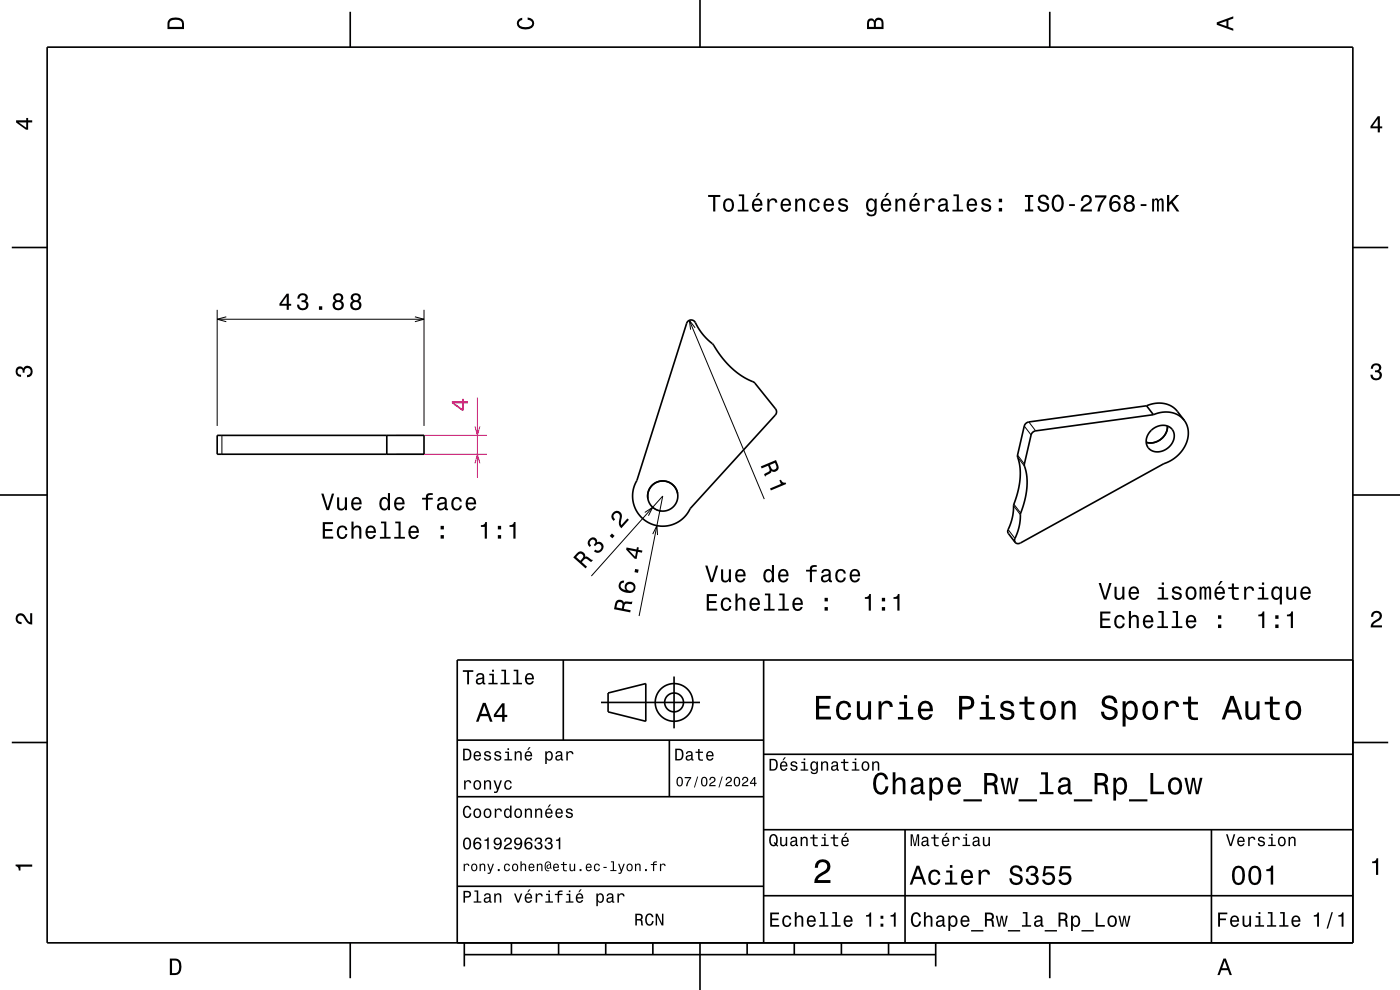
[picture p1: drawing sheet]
<svg xmlns="http://www.w3.org/2000/svg" width="297mm" height="210mm" viewBox="0 0 297 210" stroke-linecap="round" stroke-linejoin="round" font-family="sans-serif">
<g fill="none" stroke="#000" stroke-width=".21">
<path d="M46.1 65.7v24.7M46.1 67.7h43.9M48 67.2l-1.9 .5 1.9 .5M88 67.2l2 .5-2 .5M90 65.7v24.7M146.2 67.9l15.9 38M147.5 69.5l-1.3-1.6 .3 2M47.1 92.4v4M215.9 96.5l1.4 1.9M215.9 97l1.4 1.9M217.3 90.4l1.4 1.9M218.3 89.5l1.4 1.9"/>
<path d="M136.8 108.7l1.7-1.1-.9 1.8M138.4 107.5l.8 .6 1.1 .3M138.5 113.3l.9-1.8 .1 2M213.9 112.3l1.4 1.9M215 107.3l1.5 1.9M215.1 106.9l1.4 1.9M125.5 122.2l15.1-17-5 25.5"/>
</g>
<path d="M84.1 96.4h19.2M84.1 92.4h19.2" fill="none" stroke="#ff0080" stroke-width=".21"/>
<g fill="none" stroke="#000" stroke-width=".35">
<path d="M10 10h277v190h-277zM74.3 2.5v7.5M148.5 0v10M222.7 2.5v7.5M2.5 52.5h7.5M287 52.5h7.5M145.9 68.2a1.1 1.1 0 0 1 1.1-.2 1.1 1.1 0 0 1 .8 .9 14 14 0 0 0 3.6 4.3l1.9 2.8 2 2.1 2 1.6 2.8 1.6 4.4 5.4 .2 .9-.2 .4-18.1 19.9a6.4 6.4 0 0 1-8.8 3 6.4 6.4 0 0 1-2.5-9zM46.1 92.4h43.9v4h-43.9zM82.1 92.4v4M243.2 93.8a3.6 3.6 0 0 0 4.5-3.4 3.6 3.6 0 0 1-4.5 3.4zM243.2 86.1a5.4 5.4 0 0 1 6.6 1.2l1.4 1.8M243.2 86.1l-25.4 3.6-.5 .7-1.4 6.1 .4 2.3 .2 1.7-.2 2.1-.6 2.5a8.3 8.3 0 0 0-.8 4l-.7 2.4a1.82 1.82 0 0 0-.3 1.7l1.5 1.8"/>
<path d="M243.2 86.1l1.5 1.9M244.1 91.4a2.93 2.93 0 0 1 4.8 .1 3.4 3.4 0 0 1-1.2 3.6 3.4 3.4 0 0 1-3.8 .2 2.67 2.67 0 0 1 .2-3.9zM244.7 88a5.4 5.4 0 0 1 6.5 1.1M244.7 88l-25.4 3.6-.6 .7-1.4 6.1 .5 2.3 .1 1.6-.2 2.2-.6 2.5a8.3 8.3 0 0 0-.8 4l-.6 2.4a1.83 1.83 0 0 0-.3 1.6M251.2 89.1a5.9 5.9 0 0 1-1.9 8l-32.8 18.1-.6 .1-.5-.3M0 105h10M143.7 104.7a3.2 3.2 0 0 0-3.7-2.6 3.2 3.2 0 0 0-2.6 3.7M287 105h10M119.5 140v17M162 140v60M287 140h-190v60M2.5 157.5h7.5"/>
<path d="M97 157h65M127.5 149h21M129 147l8-2v8l-8-2zM142 157v12M143 143.5v11M287 157.5h7.5M97 169h65M162 176h125M162 160h125M192 176v24M257 176v24M97 188h65"/>
<path d="M162 190h125M74.3 200v7.5M98.5 202.5h100M98.5 200v5M108.5 200v2.5M118.5 200v2.5M128.5 200v2.5M138.5 200v2.5M148.5 200v10M158.5 200v2.5M168.5 200v2.5M178.5 200v2.5"/>
<path d="M188.5 200v2.5M198.5 200v5M222.7 200v7.5"/>
<circle cx="140.6" cy="105.2" r="3.2"/>
<circle cx="143" cy="149" r="2"/>
<circle cx="143" cy="149" r="4"/>
</g>
<g fill="#000">
<path d="M36 4a2.18 2.18 0 0 0-.5 2.2h3.5v-1.2a1.43 1.43 0 0 0-1.7-1.3zM36.3 4.4a2.15 2.15 0 0 1 2.2 .3l.1 1h-2.6v-1z" fill-rule="evenodd"/>
<path d="M109.9 4.2l.9-.4v.4a.7 .7 0 0 0-.7 .5 .7 .7 0 0 0 .3 .8 1.7 1.7 0 0 0 2.5-.5 .9 .9 0 0 0-1-.8v-.5a1.24 1.24 0 0 1 1.4 1.1 1.24 1.24 0 0 1-1 1.4 2.22 2.22 0 0 1-2.5-.7l-.2-.5z" fill-rule="evenodd"/>
<path d="M184.2 4.2l-.3 .7v1.3h3.5v-1.3a.98 .98 0 0 0-.7-1.1 .98 .98 0 0 0-1.2 .6 .84 .84 0 0 0-1.3-.2zM184.5 4.5a.54 .54 0 0 1 .6-.1 .54 .54 0 0 1 .3 .6v.7h-1zM185.9 4.4a.62 .62 0 0 1 .8-.1 .62 .62 0 0 1 .3 .6v.8h-1.2z" fill-rule="evenodd"/>
<path d="M258.1 4.7v.6l3.5 1.2v-.4l-1-.4v-1.4l1-.4v-.4zM258.6 5l1.6-.5v1z" fill-rule="evenodd"/>
<path d="M3.4 25.5v.5l2.1 1.5h.5v-1.5h.8v-.5h-.8v-.5h-.4v.5zM4 26h1.6v1.1z" fill-rule="evenodd"/>
<path d="M292.3 24.7l-1.6 2.1v.4h1.6v.9h.4v-.9h.5v-.4h-.5v-2.1zM292.3 25.2v1.6h-1.1z" fill-rule="evenodd"/>
<path d="M150.2 41.4v.4h1.1v3.1h.5v-3.1h1v-.4zM153.7 42.4a1.53 1.53 0 0 0 .9 2.6 1.48 1.48 0 0 0 1.1-1.5 1.48 1.48 0 0 0-1.1-1.4l-.5 .1zM154 42.7a.67 .67 0 0 1 .7-.2 .67 .67 0 0 1 .5 .5 1.11 1.11 0 0 1-.6 1.6 1.17 1.17 0 0 1-.6-1.9zM156.7 41.2v.4h.7v2.9h-.9v.4h2.3v-.4h-.9v-3.3zM160.8 40.9l-.5 .9h.3l.7-.9zM159.8 42.4a1.54 1.54 0 0 0 .8 2.6 1.05 1.05 0 0 0 1.1-.9h-.4l-.3 .3-.3 .2a.76 .76 0 0 1-.7-1h1.7a1.16 1.16 0 0 0-.4-1.3 1.16 1.16 0 0 0-1.5 .1zM160.2 42.7a.66 .66 0 0 1 .8-.2 .66 .66 0 0 1 .3 .8h-1.3zM162.8 42.1v2.8h.4v-1.6a.67 .67 0 0 1 .4-.8 .67 .67 0 0 1 .8 .3l.1 .2h.4a.89 .89 0 0 0-.7-.9 .89 .89 0 0 0-1 .5v-.5zM165.9 42.4a1.54 1.54 0 0 0 .8 2.6 1.06 1.06 0 0 0 1.1-.9h-.5l-.2 .3-.4 .2a.76 .76 0 0 1-.7-1h1.8a1.16 1.16 0 0 0-.5-1.3 1.16 1.16 0 0 0-1.4 .1zM166.2 42.7a.66 .66 0 0 1 .8-.2 .66 .66 0 0 1 .4 .8h-1.4zM168.7 42.1v2.8h.4v-1.6a.63 .63 0 0 1 .4-.8 .63 .63 0 0 1 .8 .4v2h.5v-1.8a.89 .89 0 0 0-.6-1 .89 .89 0 0 0-1.1 .5v-.5zM172 42.4a1.52 1.52 0 0 0 .8 2.6 1.06 1.06 0 0 0 1.1-1.1h-.4a.67 .67 0 0 1-.7 .7 .67 .67 0 0 1-.7-.6 1.12 1.12 0 0 1 .7-1.6 .6 .6 0 0 1 .7 .6h.4a1.09 1.09 0 0 0-.8-.9 1.09 1.09 0 0 0-1.1 .3zM175 42.4a1.54 1.54 0 0 0 .8 2.6 1.05 1.05 0 0 0 1.1-.9h-.5l-.2 .3-.4 .2a.76 .76 0 0 1-.6-1h1.7a1.16 1.16 0 0 0-.5-1.3 1.16 1.16 0 0 0-1.4 .1zM175.3 42.7a.66 .66 0 0 1 .8-.2 .66 .66 0 0 1 .4 .8h-1.3zM178.1 42.3a.76 .76 0 0 0-.2 .8 .76 .76 0 0 0 .7 .5l.9 .4a.63 .63 0 0 1-.6 .6 .63 .63 0 0 1-.7-.6h-.4a1.07 1.07 0 0 0 1.2 .9 1.07 1.07 0 0 0 .9-1.2l-.4-.3-1.1-.3a.54 .54 0 0 1 .4-.7 .54 .54 0 0 1 .6 .5h.5a1.03 1.03 0 0 0-.7-.9 1.03 1.03 0 0 0-1.1 .3zM184 42.4a1.57 1.57 0 0 0 .8 2.6l.4-.2 .4-.4a.73 .73 0 0 1-.4 1 .73 .73 0 0 1-1-.3h-.4a1.1 1.1 0 0 0 1.3 .8 1.1 1.1 0 0 0 .9-1.2v-2.6h-.4v.5l-.4-.4a.9 .9 0 0 0-1.2 .2zM184.3 42.7a.63 .63 0 0 1 .7-.2 .63 .63 0 0 1 .5 .6 1.11 1.11 0 0 1-.7 1.5 1.2 1.2 0 0 1-.5-1.9zM188.1 40.9l-.5 .9h.3l.7-.9zM187.1 42.4a1.54 1.54 0 0 0 .8 2.6 1.06 1.06 0 0 0 1.1-.9h-.4l-.2 .3-.4 .2a.76 .76 0 0 1-.7-1h1.8a1.16 1.16 0 0 0-.5-1.3 1.16 1.16 0 0 0-1.5 .1zM187.5 42.7a.66 .66 0 0 1 .8-.2 .66 .66 0 0 1 .3 .8h-1.3zM189.9 42.1v2.8h.5v-1.6a.63 .63 0 0 1 .4-.8 .63 .63 0 0 1 .8 .4v2h.4v-1.8a.89 .89 0 0 0-.6-1 .89 .89 0 0 0-1 .5v-.5zM194.2 40.9l-.5 .9h.3l.7-.9zM193.2 42.4a1.54 1.54 0 0 0 .8 2.6 1.06 1.06 0 0 0 1.1-.9h-.4l-.3 .3-.3 .2a.76 .76 0 0 1-.7-1h1.7a1.16 1.16 0 0 0-.4-1.3 1.16 1.16 0 0 0-1.5 .1zM193.6 42.7a.66 .66 0 0 1 .8-.2 .66 .66 0 0 1 .3 .8h-1.3zM196.2 42.1v2.8h.4v-1.6a.66 .66 0 0 1 .4-.8 .66 .66 0 0 1 .8 .3l.1 .2h.4a.89 .89 0 0 0-.7-.9 .89 .89 0 0 0-1 .5v-.5zM199.3 42.3l-.2 .6h.4a.55 .55 0 0 1 .6-.5 .55 .55 0 0 1 .4 .8h-.2a.98 .98 0 0 0-1.1 .3 .98 .98 0 0 0 0 1.2 1.06 1.06 0 0 0 1.5-.2l.1 .3 .5 .1v-.4h-.2v-1.6a1.02 1.02 0 0 0-1.8-.6zM199.5 43.8l1.1-.3a.77 .77 0 0 1-.2 .9 .77 .77 0 0 1-.9 0l-.1-.3zM202.3 41.2v.4h.7v2.9h-.9v.4h2.2v-.4h-.9v-3.3zM205.4 42.4a1.54 1.54 0 0 0 .8 2.6 1.05 1.05 0 0 0 1-.9h-.4l-.2 .3-.4 .2a.76 .76 0 0 1-.7-1h1.8a1.16 1.16 0 0 0-.5-1.3 1.16 1.16 0 0 0-1.4 .1zM205.7 42.7a.66 .66 0 0 1 .8-.2 .66 .66 0 0 1 .3 .8h-1.3zM208.4 42.3a.76 .76 0 0 0-.2 .8 .76 .76 0 0 0 .7 .5l.9 .4a.63 .63 0 0 1-.6 .6 .63 .63 0 0 1-.6-.6h-.5a1.07 1.07 0 0 0 1.2 .9 1.07 1.07 0 0 0 .9-1.2l-.4-.3-1.1-.3a.54 .54 0 0 1 .5-.7 .54 .54 0 0 1 .6 .5h.4a1.03 1.03 0 0 0-.7-.9 1.03 1.03 0 0 0-1.1 .3zM211.9 44.1v.8h.7v-.8zM211.9 42.1v.8h.7v-.8zM217.4 41.4v.4h.7v2.6h-.7v.5h1.8v-.5h-.7v-2.6h.7v-.4zM220.5 41.6a.96 .96 0 0 0-.3 1 .96 .96 0 0 0 1 .6 .77 .77 0 0 1 .9 1 .83 .83 0 0 1-1 .3 .83 .83 0 0 1-.6-.8h-.4a1.21 1.21 0 0 0 1.5 1.3 1.21 1.21 0 0 0 .7-1.8l-.8-.3a.71 .71 0 0 1-.8-.7 .7 .7 0 0 1 .7-.5 .7 .7 0 0 1 .6 .7h.5a1.17 1.17 0 0 0-.7-1.1 1.17 1.17 0 0 0-1.3 .3zM223.4 41.7a2.53 2.53 0 0 0 .4 3.1 1.21 1.21 0 0 0 1.8-.9 1.94 1.94 0 0 0-.9-2.6l-.9 .1zM224 41.8l.4-.1a1.7 1.7 0 0 1 .3 2.7l-.3 .1a1.13 1.13 0 0 1-.8-1.4v-.6zM226.8 43.3v.4h1.2v-.4zM229.6 41.7l-.3 .9h.5a.71 .71 0 0 1 .5-.8 .71 .71 0 0 1 .8 .5 .71 .71 0 0 1-.5 .8 1.8 1.8 0 0 0-1.4 1.8h2.4v-.5h-1.9a2.2 2.2 0 0 1 1.5-1.1 1.13 1.13 0 0 0 .1-1.7 1.13 1.13 0 0 0-1.7 .1zM232.3 41.4v.5h1.9a5.2 5.2 0 0 0-1.4 3h.5a5.3 5.3 0 0 1 1.4-3v-.5zM235.8 41.6l-.4 .9a1.75 1.75 0 0 0 1.2 2.5 1.15 1.15 0 0 0 1.1-1.6 1.15 1.15 0 0 0-1.9-.4 1.02 1.02 0 0 1 .8-1.3 .59 .59 0 0 1 .7 .6h.4a1.12 1.12 0 0 0-.7-.9 1.12 1.12 0 0 0-1.2 .2zM235.8 43.8a.75 .75 0 0 1 1.5 0 .75 .75 0 0 1-1.5 0zM238.8 41.6a.84 .84 0 0 0 .1 1.4 1.11 1.11 0 0 0-.4 1.5 1.11 1.11 0 0 0 1.6 .4 1.03 1.03 0 0 0 .7-.9 1.03 1.03 0 0 0-.6-1 .89 .89 0 0 0 .4-1.1 .89 .89 0 0 0-1-.6zM238.8 43.9a.75 .75 0 0 1 1.5 0 .75 .75 0 0 1-1.5 0zM239 42.3a.59 .59 0 0 1 1.1 0 .59 .59 0 0 1-1.1 0zM242 43.3v.4h1.2v-.4zM244.4 42.1v2.8h.4v-1.9l.2-.5h.3l.1 .2v2.2h.4l.1-2.1 .3-.4 .2 .2 .1 .4v1.9h.4v-1.9a.69 .69 0 0 0-.6-.9l-.5 .3-.2-.2-.3-.1-.5 .3v-.3zM247.6 41.4v3.5h.4v-1.3l.5-.4 1.1 1.7h.6l-1.4-2.1 1.4-1.4h-.7l-1.5 1.6v-1.6z" fill-rule="evenodd"/>
<path d="M60.8 62.3l-1.5 2.1v.5h1.5v.8h.5v-.8h.5v-.5h-.5v-2.1zM60.8 62.9v1.5h-1.1zM63.4 62.5l-.3 .9h.4a.62 .62 0 0 1 .4-.8 .62 .62 0 0 1 .8 .3 .62 .62 0 0 1-.2 .8h-.5v.4a.72 .72 0 0 1 .9 .4 .72 .72 0 0 1-.5 1 .72 .72 0 0 1-.9-.5v-.4h-.5a1.18 1.18 0 0 0 1.5 1.2 1.18 1.18 0 0 0 .6-1.8l-.2-.2a.91 .91 0 0 0 .3-1.1 .91 .91 0 0 0-1-.5zM67.7 65v.7h.7v-.7zM71 62.5a.83 .83 0 0 0 .1 1.3 1.11 1.11 0 0 0-.4 1.6 1.11 1.11 0 0 0 1.6 .3 1.03 1.03 0 0 0 .7-.9 1.03 1.03 0 0 0-.6-1 .89 .89 0 0 0 .4-1.1 .89 .89 0 0 0-1.1-.5zM71 64.7a.71 .71 0 0 1 1.4 0 .71 .71 0 0 1-1.4 0zM71.1 63.2a.6 .6 0 0 1 1.2 0 .6 .6 0 0 1-1.2 0zM74.7 62.5a.83 .83 0 0 0 .2 1.3 1.11 1.11 0 0 0-.5 1.6 1.11 1.11 0 0 0 1.6 .3 1.03 1.03 0 0 0 .7-.9 1.03 1.03 0 0 0-.6-1 .89 .89 0 0 0 .4-1.1 .89 .89 0 0 0-1-.5zM74.8 64.7a.71 .71 0 0 1 1.4 0 .71 .71 0 0 1-1.4 0zM74.9 63.2a.6 .6 0 0 1 1.2 0 .6 .6 0 0 1-1.2 0z" fill-rule="evenodd"/>
<path d="M291.1 77.4a1.08 1.08 0 0 1 1.4-.2 1.08 1.08 0 0 1 .4 1.2l-.3 .3a1.06 1.06 0 0 1 .5 1.3 1.06 1.06 0 0 1-1.2 .7 1.1 1.1 0 0 1-1.2-1.2h.5a.71 .71 0 0 0 1 .8 .71 .71 0 0 0 .1-1.3h-.6v-.4a.61 .61 0 0 0 .8-.3 .61 .61 0 0 0-.2-.8 .61 .61 0 0 0-.9 .2l-.1 .5h-.5z" fill-rule="evenodd"/>
<path d="M3.6 78a.86 .86 0 0 1 1.4 .2 1.06 1.06 0 0 1 1.2-.6 1.06 1.06 0 0 1 .7 1.2 1.1 1.1 0 0 1-1.2 1.2v-.4a.71 .71 0 0 0 .8-1 .71 .71 0 0 0-1.3-.1v.6h-.4a.61 .61 0 0 0-.3-.8 .61 .61 0 0 0-.8 .2 .61 .61 0 0 0 .2 .8l.6 .2v.4a1.15 1.15 0 0 1-1.2-.6 1.15 1.15 0 0 1 .3-1.3z" fill-rule="evenodd"/>
<path d="M161.4 98.9l.2 .5 1.3-.6a1.09 1.09 0 0 1 .3 1.2l-1.1 .6 .2 .5 1.3-.8 .1-.4a.97 .97 0 0 0 1.2-.1 .97 .97 0 0 0 .2-1.1l-.5-1.1zM163.3 98.6l1.1-.4a1.1 1.1 0 0 1 .2 1.2 .61 .61 0 0 1-.6 .2 .61 .61 0 0 1-.5-.5z" fill-rule="evenodd"/>
<path d="M125 114.4a1.04 1.04 0 0 0 .1 1.6l.3-.3a.62 .62 0 0 1-.4-.8 .62 .62 0 0 1 .8-.4 .62 .62 0 0 1 .4 .7l-.3 .4 .3 .3a.72 .72 0 0 1 1-.4 .72 .72 0 0 1 .4 .9 .72 .72 0 0 1-1 .4l-.3-.2-.3 .3a1.18 1.18 0 0 0 1.9-.3 1.18 1.18 0 0 0-1-1.7l-.2 .1a.9 .9 0 0 0-.6-1 .9 .9 0 0 0-1.1 .4zM129.8 113.2l-.4 .5 .5 .5 .5-.5zM130 108.8a1.11 1.11 0 0 0 .2 1.7l.3-.3a.7 .7 0 0 1-.3-1 .7 .7 0 0 1 .9-.3 .7 .7 0 0 1 .4 .9 1.8 1.8 0 0 0 .3 2.3l1.6-1.8-.3-.3-1.3 1.4a2.24 2.24 0 0 1 .1-1.9 1.08 1.08 0 0 0-.6-1.1 1.08 1.08 0 0 0-1.3 .4z" fill-rule="evenodd"/>
<path d="M149.6 120l1.1 3.5h.5l1.1-3.5h-.4l-.9 3-.9-3zM153 120.8v1.7a.89 .89 0 0 0 .6 1 .89 .89 0 0 0 1-.4v.4h.5v-2.7h-.5v1.5a.65 .65 0 0 1-.4 .8 .65 .65 0 0 1-.8-.3v-2zM156.2 121.1a1.54 1.54 0 0 0 .8 2.5 1.06 1.06 0 0 0 1.1-.9h-.4l-.2 .4-.4 .1a.76 .76 0 0 1-.7-.9h1.8a1.17 1.17 0 0 0-.5-1.4 1.17 1.17 0 0 0-1.5 .2zM156.6 121.3a.66 .66 0 0 1 .8-.2 .66 .66 0 0 1 .3 .8h-1.3zM162.2 121.1a1.58 1.58 0 0 0 .8 2.5l.4-.2 .4-.3v.4h.4v-3.6h-.4v1.3a.9 .9 0 0 0-1.6-.1zM162.6 121.3a.62 .62 0 0 1 .6-.2 .62 .62 0 0 1 .5 .6 1.12 1.12 0 0 1-.6 1.5 1.19 1.19 0 0 1-.5-1.9zM165.4 121.1a1.54 1.54 0 0 0 .8 2.5 1.05 1.05 0 0 0 1-.9h-.4l-.2 .4-.4 .1a.76 .76 0 0 1-.7-.9h1.8a1.16 1.16 0 0 0-.5-1.4 1.16 1.16 0 0 0-1.4 .2zM165.7 121.3a.66 .66 0 0 1 .8-.2 .66 .66 0 0 1 .3 .8h-1.3zM171 120.9v.3h.8v2.3h.5v-2.3h1v-.3h-1a.5 .5 0 0 1 .6-.7l.4 .1v-.4a1.04 1.04 0 0 0-1.5 .7v.3zM174.5 120.9l-.2 .7h.4a.55 .55 0 0 1 .6-.6 .55 .55 0 0 1 .4 .8h-.2a1 1 0 0 0-1 .3 1 1 0 0 0-.3 1 .93 .93 0 0 0 1.6 0l.1 .3 .6 .1v-.4h-.2l-.1-.2v-1.4a1.02 1.02 0 0 0-.6-.8 1.02 1.02 0 0 0-1.1 .2zM174.7 122.4l1.1-.3a.77 .77 0 0 1-.2 .9 .77 .77 0 0 1-.9 .1l-.1-.4zM177.5 121.1a1.53 1.53 0 0 0 .8 2.5 1.06 1.06 0 0 0 1.1-1.1h-.4a.67 .67 0 0 1-.6 .7 .67 .67 0 0 1-.7-.6 1.12 1.12 0 0 1 .6-1.5 .59 .59 0 0 1 .7 .6h.4a1.09 1.09 0 0 0-.7-1 1.09 1.09 0 0 0-1.2 .4zM180.5 121.1a1.54 1.54 0 0 0 .8 2.5 1.06 1.06 0 0 0 1.1-.9h-.4l-.2 .4-.4 .1a.76 .76 0 0 1-.7-.9h1.8a1.16 1.16 0 0 0-.5-1.4 1.16 1.16 0 0 0-1.5 .2zM180.9 121.3a.66 .66 0 0 1 .8-.2 .66 .66 0 0 1 .3 .8h-1.3z" fill-rule="evenodd"/>
<path d="M163.4 103.6l2.3-1-.4-.7 .4-.1a.77 .77 0 0 0 1 .6l.1 .3-3.3 1.3z" fill-rule="evenodd"/>
<path d="M3.6 130.4a1.22 1.22 0 0 1 2 .7l.4 .6 .4 .3v-1.9h.4v2.4a1.8 1.8 0 0 1-1.7-1.4 .71 .71 0 0 0-.9-.5 .71 .71 0 0 0-.5 .8 .71 .71 0 0 0 .9 .5v.5a1.18 1.18 0 0 1-1.2-.7 1.18 1.18 0 0 1 .2-1.3z" fill-rule="evenodd"/>
<path d="M122.4 117.4l-.8 .8 2.6 2.4 .3-.4-1.1-1a.85 .85 0 0 1 1.3-.5l.7 .5 .4-.4-1.3-.8-.4 .1a.97 .97 0 0 0-.5-1.1 .97 .97 0 0 0-1.2 .4zM122.6 117.7a.6 .6 0 0 1 .9-.1 .6 .6 0 0 1 0 .9l-.4 .4-.9-.7z" fill-rule="evenodd"/>
<path d="M131.7 123.3a1.33 1.33 0 0 0-.4 1.5 1.33 1.33 0 0 0 1.2 .8 1.62 1.62 0 0 0 2.3-.8 1.15 1.15 0 0 0-1.3-1.4 1.15 1.15 0 0 0-.8 1.8 1.02 1.02 0 0 1-1-1.1 .58 .58 0 0 1 .6-.5l.1-.4zM132.9 124.6a.75 .75 0 0 1 1.5 0 .75 .75 0 0 1-1.5 0zM134.7 120.7l-.1 .7 .7 .1 .2-.7zM132.9 116.1l-.1 .5 1.8 1.9 .4 .1 .3-1.5 .9 .1 .1-.4-.9-.2 .1-.5h-.4l-.1 .4zM133.4 116.7l1.5 .3-.2 1.1z" fill-rule="evenodd"/>
<path d="M130.9 127.4l-.4 .7-.2 1.1 3.4 .7 .1-.5-1.5-.2a.84 .84 0 0 1 .8-1.1h.9l.1-.5h-1.5l-.2 .2-.1-.2a1.02 1.02 0 0 0-1.4-.2zM131.1 127.8a.6 .6 0 0 1 .8 0 .6 .6 0 0 1 .1 .7l-.1 .6-1.1-.3z" fill-rule="evenodd"/>
<path d="M149.9 126v3.5h2.2v-.4h-1.7v-1.2h1.6v-.4h-1.6v-1.1h1.7v-.4zM153.2 127.1a1.53 1.53 0 0 0 .8 2.5 1.06 1.06 0 0 0 1.1-1h-.4a.67 .67 0 0 1-.6 .6 .67 .67 0 0 1-.7-.6 1.11 1.11 0 0 1 .7-1.5 .6 .6 0 0 1 .6 .6h.4a1.09 1.09 0 0 0-.7-.9 1.09 1.09 0 0 0-1.2 .3zM156 125.9v3.6h.5v-1.5a.63 .63 0 0 1 .5-.9 .63 .63 0 0 1 .7 .7v1.7h.4v-1.8a.88 .88 0 0 0-.6-.9 .88 .88 0 0 0-1 .4v-1.3zM159.3 127.1a1.54 1.54 0 0 0 .8 2.5 1.06 1.06 0 0 0 1.1-.9h-.5l-.2 .4-.4 .1a.76 .76 0 0 1-.7-.9h1.8a1.16 1.16 0 0 0-.5-1.4 1.16 1.16 0 0 0-1.4 .2zM159.6 127.3a.66 .66 0 0 1 .8-.1 .66 .66 0 0 1 .4 .7h-1.4zM162.3 125.9v.4h.7v2.9h-.9v.3h2.2v-.3h-.9v-3.3zM165.3 125.9v.4h.7v2.9h-.9v.3h2.3v-.3h-.9v-3.3zM168.4 127.1a1.55 1.55 0 0 0 .8 2.5 1.06 1.06 0 0 0 1.1-.9h-.5l-.2 .4-.4 .1a.76 .76 0 0 1-.6-.9h1.7a1.17 1.17 0 0 0-.5-1.4 1.17 1.17 0 0 0-1.4 .2zM168.7 127.3a.66 .66 0 0 1 .8-.1 .66 .66 0 0 1 .4 .7h-1.3zM174.9 128.8v.7h.7v-.7zM174.9 126.8v.8h.7v-.8z" fill-rule="evenodd"/>
<path d="M183.5 126.7v.3h.8v2.5h.5v-3.5h-.4a.77 .77 0 0 1-.9 .7zM187.1 128.8v.7h.7v-.7zM187.1 126.8v.8h.7v-.8zM189.5 126.7v.3h.9v2.5h.4v-3.5h-.3a.77 .77 0 0 1-1 .7z" fill-rule="evenodd"/>
<path d="M233.4 129.7v3.5h2.2v-.4h-1.7v-1.2h1.5v-.4h-1.5v-1.1h1.7v-.4zM236.7 130.8a1.53 1.53 0 0 0 .8 2.5 1.06 1.06 0 0 0 1.1-1h-.4a.67 .67 0 0 1-.6 .6 .67 .67 0 0 1-.7-.6 1.12 1.12 0 0 1 .6-1.5 .6 .6 0 0 1 .7 .6h.4a1.09 1.09 0 0 0-.8-.9 1.09 1.09 0 0 0-1.1 .3zM239.5 129.6v3.6h.4v-1.5a.63 .63 0 0 1 .6-.9 .63 .63 0 0 1 .6 .7v1.7h.5v-1.8a.88 .88 0 0 0-.6-.9 .88 .88 0 0 0-1.1 .4v-1.3zM242.7 130.8a1.54 1.54 0 0 0 .8 2.5 1.06 1.06 0 0 0 1.1-.9h-.4l-.2 .4-.4 .1a.76 .76 0 0 1-.7-.9h1.8a1.17 1.17 0 0 0-.5-1.4 1.17 1.17 0 0 0-1.5 .2zM243.1 131a.66 .66 0 0 1 .8-.1 .66 .66 0 0 1 .3 .7h-1.3zM245.7 129.6v.4h.7v2.8h-.9v.4h2.3v-.4h-.9v-3.2zM248.8 129.6v.4h.7v2.8h-.9v.4h2.2v-.4h-.9v-3.2zM251.9 130.8a1.54 1.54 0 0 0 .8 2.5 1.06 1.06 0 0 0 1-.9h-.4l-.2 .4-.4 .1a.76 .76 0 0 1-.7-.9h1.8a1.16 1.16 0 0 0-.5-1.4 1.16 1.16 0 0 0-1.4 .2zM252.2 131a.66 .66 0 0 1 .8-.1 .66 .66 0 0 1 .3 .7h-1.3zM258.4 132.5v.7h.7v-.7zM258.4 130.5v.8h.7v-.8z" fill-rule="evenodd"/>
<path d="M233.1 123.7l1.1 3.5h.5l1.1-3.5h-.5l-.8 3-.9-3zM236.4 124.5v1.7a.89 .89 0 0 0 .6 1 .89 .89 0 0 0 1.1-.4v.4h.4v-2.7h-.4v1.5a.65 .65 0 0 1-.4 .8 .65 .65 0 0 1-.8-.3v-2zM239.7 124.8a1.54 1.54 0 0 0 .8 2.5 1.06 1.06 0 0 0 1.1-.9h-.4l-.3 .4-.3 .1a.75 .75 0 0 1-.7-.9h1.7a1.17 1.17 0 0 0-.4-1.4 1.17 1.17 0 0 0-1.5 .2zM240.1 125a.66 .66 0 0 1 .8-.2 .66 .66 0 0 1 .3 .8h-1.3zM245.8 124.6v.3h.7v1.9h-.9v.4h2.2v-.4h-.9v-2.2zM246.5 123.6v.5h.4v-.5zM248.9 124.6a.75 .75 0 0 0-.2 .8 .75 .75 0 0 0 .7 .5l.9 .4a.63 .63 0 0 1-.7 .6 .63 .63 0 0 1-.6-.6h-.4a1.07 1.07 0 0 0 1.2 1 1.07 1.07 0 0 0 .9-1.2l-.4-.4-1.1-.3a.54 .54 0 0 1 .4-.7 .54 .54 0 0 1 .6 .5h.4a1.03 1.03 0 0 0-.6-.9 1.03 1.03 0 0 0-1.1 .3zM251.8 124.8a1.53 1.53 0 0 0 .9 2.5 1.48 1.48 0 0 0 1.1-1.5 1.48 1.48 0 0 0-1.1-1.4l-.5 .1zM252.1 125a.67 .67 0 0 1 .7-.2 .67 .67 0 0 1 .5 .6 1.11 1.11 0 0 1-.6 1.5 1.17 1.17 0 0 1-.6-1.9zM254.5 124.5v2.7h.4v-1.8l.2-.6h.3l.1 .2v2.2h.4v-2.1l.4-.4 .2 .2v.4v1.9h.4v-1.9a.69 .69 0 0 0-.5-.9l-.5 .4-.2-.3-.3-.1-.5 .4v-.3zM258.9 123.2l-.5 .9h.3l.7-.9zM257.9 124.8a1.54 1.54 0 0 0 .8 2.5 1.06 1.06 0 0 0 1.1-.9h-.4l-.2 .4-.4 .1a.76 .76 0 0 1-.7-.9h1.8a1.17 1.17 0 0 0-.5-1.4 1.17 1.17 0 0 0-1.5 .2zM258.3 125a.66 .66 0 0 1 .8-.2 .66 .66 0 0 1 .3 .8h-1.3zM261.3 123.8v.8h-.7v.3h.7l.1 1.8a1.05 1.05 0 0 0 1.4 .5v-.3l-.9-.2-.1-.5v-1.3h1v-.3h-1v-.8zM263.9 124.5v2.7h.5v-1.6a.67 .67 0 0 1 .3-.8 .67 .67 0 0 1 .9 .3v.2h.5a.89 .89 0 0 0-.7-.9 .89 .89 0 0 0-1.1 .5v-.4zM267 124.6v.3h.7v1.9h-.9v.4h2.3v-.4h-.9v-2.2zM267.7 123.6v.5h.5v-.5zM270 124.8a1.57 1.57 0 0 0 .7 2.5l.5-.1 .3-.4v1.4h.4v-3.7h-.4v.4l-.2-.2a.87 .87 0 0 0-1.3 .1zM270.3 125a.62 .62 0 0 1 .7-.2 .62 .62 0 0 1 .5 .6 1.11 1.11 0 0 1-.7 1.5 1.19 1.19 0 0 1-.5-1.9zM272.9 124.5v1.7a.89 .89 0 0 0 .6 1 .89 .89 0 0 0 1-.4v.4h.5v-2.7h-.5v1.5a.64 .64 0 0 1-.4 .8 .64 .64 0 0 1-.8-.3v-2zM276.1 124.8a1.54 1.54 0 0 0 .8 2.5 1.05 1.05 0 0 0 1.1-.9h-.4l-.2 .4-.4 .1a.75 .75 0 0 1-.7-.9h1.8a1.16 1.16 0 0 0-.5-1.4 1.16 1.16 0 0 0-1.5 .2zM276.5 125a.66 .66 0 0 1 .8-.2 .66 .66 0 0 1 .3 .8h-1.3z" fill-rule="evenodd"/>
<path d="M266.9 130.4v.3h.9v2.5h.4v-3.5h-.3a.77 .77 0 0 1-1 .7zM270.5 132.5v.7h.7v-.7zM270.5 130.5v.8h.7v-.8zM273 130.4v.3h.8v2.5h.5v-3.5h-.4a.77 .77 0 0 1-.9 .7z" fill-rule="evenodd"/>
<path d="M291.2 129.9a1.18 1.18 0 0 1 1.9 .3 1.18 1.18 0 0 1-1 1.7l-.5 .3-.3 .5h1.9v.4h-2.4a1.8 1.8 0 0 1 1.4-1.8 .71 .71 0 0 0 .5-.8 .71 .71 0 0 0-.9-.5 .71 .71 0 0 0-.5 .8h-.4z" fill-rule="evenodd"/>
<path d="M98.2 158.8v2.5h.9a1.37 1.37 0 0 0 .7-2.2 1.56 1.56 0 0 0-1.6-.3zM98.6 159.1a.98 .98 0 0 1 1.1 .7 .98 .98 0 0 1-.6 1.2h-.5zM100.7 159.6a1.04 1.04 0 0 0-.2 1.2 1.04 1.04 0 0 0 1 .5l.5-.5h-.3l-.4 .3a.54 .54 0 0 1-.5-.7h1.3a.83 .83 0 0 0-.4-.9 .83 .83 0 0 0-1 .1zM100.9 159.7l.2-.1a.47 .47 0 0 1 .5 .1 .47 .47 0 0 1 .1 .5h-.9zM102.9 159.5l-.2 .1a.69 .69 0 0 0 .9 .9l.2 .1a.43 .43 0 0 1-.4 .5 .43 .43 0 0 1-.4-.4h-.3a.74 .74 0 0 0 .9 .7 .74 .74 0 0 0 .5-1l-1-.4a.38 .38 0 0 1 .3-.5 .38 .38 0 0 1 .4 .4h.3a.78 .78 0 0 0-1.2-.4zM105.1 159.5l-.2 .1a.69 .69 0 0 0 .9 .9l.2 .1a.43 .43 0 0 1-.4 .5 .43 .43 0 0 1-.5-.4h-.3a.74 .74 0 0 0 .9 .7 .74 .74 0 0 0 .5-1l-.9-.4a.38 .38 0 0 1 .3-.5 .38 .38 0 0 1 .4 .4h.3a.77 .77 0 0 0-1.2-.4zM107.2 159.4v.3h.5v1.3h-.7v.3h1.6v-.3h-.6v-1.6zM107.7 158.7v.4h.3v-.4zM109.2 159.4v1.9h.3v-1.1a.45 .45 0 0 1 .4-.6 .45 .45 0 0 1 .5 .5v1.2h.3v-1.3a.63 .63 0 0 0-.5-.7 .63 .63 0 0 0-.7 .4v-.3zM112.2 158.5l-.4 .6h.3l.5-.6zM111.5 159.6a1.04 1.04 0 0 0-.2 1.2 1.04 1.04 0 0 0 1.1 .5l.5-.5h-.3l-.5 .3a.54 .54 0 0 1-.5-.7h1.3a.83 .83 0 0 0-.4-.9 .83 .83 0 0 0-1 .1zM111.8 159.7l.1-.1a.48 .48 0 0 1 .5 .1 .48 .48 0 0 1 .2 .5h-1zM115.7 159.4v2.7h.3v-1.1a.66 .66 0 0 0 .7 .4 .66 .66 0 0 0 .5-.6 .91 .91 0 0 0 0-1.1 .91 .91 0 0 0-1-.3l-.2 .3v-.3zM116.1 159.8a.45 .45 0 0 1 .5-.2 .45 .45 0 0 1 .3 .4 .65 .65 0 0 1 .1 .8 .65 .65 0 0 1-.7 .2 .98 .98 0 0 1-.2-1.2zM118.1 159.5l-.2 .4h.3a.39 .39 0 0 1 .4-.3 .39 .39 0 0 1 .3 .5h-.1a.65 .65 0 0 0-1 .4 .65 .65 0 0 0 .6 .9l.6-.3 .1 .2h.4v-.2l-.2-.1v-1.1a.72 .72 0 0 0-.5-.6 .72 .72 0 0 0-.7 .2zM118.2 160.6l.8-.3a.55 .55 0 0 1-.2 .7 .55 .55 0 0 1-.6 0zM120.1 159.4v1.9h.4v-1.1a.47 .47 0 0 1 .2-.6 .47 .47 0 0 1 .6 .2v.2h.4a.64 .64 0 0 0-.5-.7 .64 .64 0 0 0-.8 .4v-.3z" fill-rule="evenodd"/>
<path d="M98.2 142.2v.3h.9v2.7h.4v-2.7h.9v-.3zM101.3 143l-.3 .5h.4a.47 .47 0 0 1 .5-.4 .47 .47 0 0 1 .4 .6l-.2 .1a.84 .84 0 0 0-1 .2 .84 .84 0 0 0 0 1.1 .9 .9 0 0 0 1.3-.2l.1 .2 .5 .1v-.3l-.3-.1v-1.3a.87 .87 0 0 0-1.4-.5zM101.4 144.3l.9-.3a.66 .66 0 0 1-.1 .7 .66 .66 0 0 1-.8 .1zM103.8 142.9v.3h.6v1.6h-.8v.4h2v-.4h-.8v-1.9zM104.4 142.1v.4h.4v-.4zM106.4 142.1v.3h.6v2.4h-.8v.4h1.9v-.4h-.7v-2.7zM109 142.1v.3h.6v2.4h-.8v.4h1.9v-.4h-.7v-2.7zM111.6 143.1a1.32 1.32 0 0 0 .7 2.1 .9 .9 0 0 0 .9-.7h-.3l-.2 .3-.4 .1a.65 .65 0 0 1-.6-.8h1.6a1 1 0 0 0-.4-1.2 1 1 0 0 0-1.3 .2zM111.9 143.3a.57 .57 0 0 1 .7-.1 .57 .57 0 0 1 .3 .6h-1.2z" fill-rule="evenodd"/>
<path d="M102.4 149.1l-1.4 4h.5l.4-1.2h1.6l.4 1.2h.6l-1.5-4zM102.7 149.7l.7 1.7h-1.3zM106.5 149.2l-1.7 2.4v.5h1.7v1h.5v-1h.6v-.5h-.6v-2.4zM106.5 149.9v1.7h-1.3z" fill-rule="evenodd"/>
<path d="M143.2 158.8v2.5h.9a1.37 1.37 0 0 0 .7-2.2 1.56 1.56 0 0 0-1.6-.3zM143.6 159.1a.98 .98 0 0 1 1.1 .7 .98 .98 0 0 1-.6 1.2h-.5zM145.7 159.5l-.2 .4h.3a.39 .39 0 0 1 .5-.3 .39 .39 0 0 1 .3 .5h-.2a.65 .65 0 0 0-.9 .4 .65 .65 0 0 0 .5 .9l.7-.3v.2h.4v-.2l-.1-.1-.1-1.1a.73 .73 0 0 0-.4-.6 .73 .73 0 0 0-.8 .2zM145.8 160.6l.8-.3a.55 .55 0 0 1-.1 .7 .55 .55 0 0 1-.7 0zM148.1 158.9v.5h-.5v.3h.5v1.3a.75 .75 0 0 0 1 .4v-.3a.48 .48 0 0 1-.7-.3v-1.1h.7v-.3h-.7v-.5zM150 159.6a1.04 1.04 0 0 0-.2 1.2 1.04 1.04 0 0 0 1.1 .5l.5-.5h-.4l-.4 .3a.54 .54 0 0 1-.5-.7h1.3a.83 .83 0 0 0-.4-.9 .83 .83 0 0 0-1 .1zM150.3 159.7l.1-.1a.48 .48 0 0 1 .5 .1 .48 .48 0 0 1 .2 .5h-1z" fill-rule="evenodd"/>
<path d="M173.1 147.6v5h3.2v-.6h-2.5v-1.7h2.2v-.6h-2.2v-1.5h2.4v-.6zM177.8 149.2a2.59 2.59 0 0 0 .5 3.4 1.58 1.58 0 0 0 2.3-1.4h-.6a.95 .95 0 0 1-.9 1 .95 .95 0 0 1-1-.9 1.59 1.59 0 0 1 .9-2.1 .85 .85 0 0 1 .9 .8h.7a1.56 1.56 0 0 0-1.1-1.3 1.56 1.56 0 0 0-1.7 .5zM181.8 148.8v2.5a1.27 1.27 0 0 0 .9 1.4 1.27 1.27 0 0 0 1.5-.7v.6h.6v-3.8h-.6v2.2a.92 .92 0 0 1-.6 1.1 .92 .92 0 0 1-1.2-.4v-2.9zM186.4 148.8v3.8h.6v-2.2a.95 .95 0 0 1 .5-1.1 .95 .95 0 0 1 1.2 .3l.1 .4h.6a1.28 1.28 0 0 0-1-1.4 1.28 1.28 0 0 0-1.4 .8v-.6zM190.8 148.9v.5h1v2.7h-1.3v.5h3.2v-.5h-1.3v-3.2zM191.8 147.4v.8h.6v-.8zM195.1 149.2a2.62 2.62 0 0 0 .5 3.4 1.57 1.57 0 0 0 2.2-1.1h-.6l-.3 .5-.5 .2a1.08 1.08 0 0 1-1-1.3h2.5a1.66 1.66 0 0 0-.7-2 1.66 1.66 0 0 0-2.1 .3zM195.6 149.5a.94 .94 0 0 1 1.2-.2 .94 .94 0 0 1 .5 1h-1.9zM203.5 147.6v5h.6v-2.1h.8a1.47 1.47 0 0 0 1.8-1.2 1.47 1.47 0 0 0-1.5-1.7zM204.1 148.2a1.6 1.6 0 0 1 1.8 .5 .86 .86 0 0 1 0 .9 .86 .86 0 0 1-.9 .3h-.9zM208.1 148.9v.5h1v2.7h-1.3v.5h3.3v-.5h-1.3v-3.2zM209.1 147.4v.8h.7v-.8zM212.6 148.9a1.08 1.08 0 0 0-.3 1.2 1.08 1.08 0 0 0 1 .7l1.1 .4a.57 .57 0 0 1 .2 .6 .57 .57 0 0 1-.5 .4 .96 .96 0 0 1-1.4-.8h-.6a1.6 1.6 0 0 0 1.3 1.4 1.6 1.6 0 0 0 1.7-.8 1.13 1.13 0 0 0-1-1.6l-1.1-.3-.2-.4a.87 .87 0 0 1 .9-.5 .87 .87 0 0 1 .8 .6h.6a1.41 1.41 0 0 0-2.1-1.1zM217.4 147.8v1.1h-1.1v.5h1.1v2.6l.2 .4 .4 .3h1.4v-.5a.97 .97 0 0 1-1.4-.5v-2.3h1.4v-.5h-1.4v-1.1zM221.1 149.2a2.56 2.56 0 0 0 .5 3.4 1.72 1.72 0 0 0 1.8-.2 1.72 1.72 0 0 0 .6-1.7 1.7 1.7 0 0 0-.9-1.9 1.7 1.7 0 0 0-2 .4zM221.6 149.6a.96 .96 0 0 1 1-.4 .96 .96 0 0 1 .7 .8 1.59 1.59 0 0 1-1 2.2 1.19 1.19 0 0 1-1-1.5zM225.2 148.8v3.8h.6v-2.2a.97 .97 0 0 1 .5-1.1 .97 .97 0 0 1 1.1 .2l.1 .7v2.4h.7v-2.5a1.27 1.27 0 0 0-.9-1.4 1.27 1.27 0 0 0-1.5 .6v-.5zM234.1 147.9a1.38 1.38 0 0 0-.3 1.5 1.38 1.38 0 0 0 1.3 .9 1.25 1.25 0 0 1 1.4 .9 1.15 1.15 0 0 1-1.3 .9 1.15 1.15 0 0 1-1-1.1h-.7a1.8 1.8 0 0 0 1.7 1.8 1.8 1.8 0 0 0 1.9-1.6 1.46 1.46 0 0 0-1.5-1.4l-.6-.2a.83 .83 0 0 1-.5-1.1 .83 .83 0 0 1 1.2-.3l.5 .5 .1 .4h.7a1.67 1.67 0 0 0-1-1.6 1.67 1.67 0 0 0-1.9 .4zM238.2 148.8v5.3h.6v-2.1a1.32 1.32 0 0 0 1.4 .7 1.32 1.32 0 0 0 1.1-1.1 2.43 2.43 0 0 0-.8-2.8 1.21 1.21 0 0 0-1.7 .5v-.5zM239.1 149.6a.9 .9 0 0 1 .9-.4 .9 .9 0 0 1 .7 .8 1.61 1.61 0 0 1-.9 2.2 1.18 1.18 0 0 1-1-1.5zM242.8 149.2a2.56 2.56 0 0 0 .5 3.4 1.72 1.72 0 0 0 1.8-.2 1.72 1.72 0 0 0 .6-1.7 1.7 1.7 0 0 0-.9-1.9 1.7 1.7 0 0 0-2 .4zM243.3 149.6a.96 .96 0 0 1 1-.4 .96 .96 0 0 1 .7 .8 1.59 1.59 0 0 1-1 2.2 1.19 1.19 0 0 1-1-1.5zM247.1 148.8v3.8h.6v-2.2a.95 .95 0 0 1 .5-1.1 .95 .95 0 0 1 1.2 .3l.1 .4h.6a1.28 1.28 0 0 0-1-1.4 1.28 1.28 0 0 0-1.4 .8v-.6zM252 147.8v1.1h-1v.5h1l.1 2.6 .2 .4 .4 .3h1.4v-.5a.97 .97 0 0 1-1.4-.5v-2.3h1.4v-.5h-1.4v-1.1zM261 147.6l-1.8 5h.6l.6-1.4h2l.5 1.4h.7l-1.9-5zM261.4 148.3l.7 2.2h-1.5zM264.2 148.8v2.5a1.27 1.27 0 0 0 .9 1.4 1.27 1.27 0 0 0 1.5-.7v.6h.6v-3.8h-.6v2.2a.92 .92 0 0 1-.6 1.1 .92 .92 0 0 1-1.1-.4l-.1-2.9zM269.4 147.8v1.1h-1.1v.5h1.1v2.6l.2 .4 .4 .3 .7 .1 .8-.1v-.5a.97 .97 0 0 1-1.4-.5l-.1-2.3h1.5v-.5h-1.5v-1.1zM273.1 149.2a2.56 2.56 0 0 0 .6 3.4 1.72 1.72 0 0 0 1.8-.2 1.72 1.72 0 0 0 .6-1.7 1.7 1.7 0 0 0-.9-1.9 1.7 1.7 0 0 0-2.1 .4zM273.6 149.6a.96 .96 0 0 1 1-.4 .96 .96 0 0 1 .7 .8 1.59 1.59 0 0 1-.9 2.2 1.19 1.19 0 0 1-1.1-1.5z" fill-rule="evenodd"/>
<path d="M98.4 178a1.44 1.44 0 0 0 .7 2.2 1.45 1.45 0 0 0 .6-2.2 .79 .79 0 0 0-1.3 0zM98.8 178h.5a1.69 1.69 0 0 1 0 1.9h-.5a1.71 1.71 0 0 1 0-1.9zM100.8 177.8a1.72 1.72 0 0 0 .1 2.3 .83 .83 0 0 0 1.1-.2 .83 .83 0 0 0-.1-1.1 .83 .83 0 0 0-1.2 0 .74 .74 0 0 1 .6-.9l.3 .1 .2 .3h.3a.8 .8 0 0 0-.5-.6 .8 .8 0 0 0-.8 .1zM100.7 179.4a.55 .55 0 0 1 1.1 0 .55 .55 0 0 1-1.1 0zM102.8 178.1v.3h.6v1.8h.3v-2.6h-.3a.55 .55 0 0 1-.6 .5zM104.9 177.9a.82 .82 0 0 0 0 1.2 .82 .82 0 0 0 1.2-.1 .73 .73 0 0 1-.6 .9l-.3-.1-.1-.3h-.4a.88 .88 0 0 0 1.1 .7 .88 .88 0 0 0 .6-1.1 1.01 1.01 0 0 0-.2-1.2 1.01 1.01 0 0 0-1.3 0zM105.1 178.5a.53 .53 0 0 1 1 0 .53 .53 0 0 1-1 0zM107.2 177.9l-.3 .6h.4a.5 .5 0 0 1 .3-.6 .5 .5 0 0 1 .6 .4 .5 .5 0 0 1-.3 .6l-.2 .1a1.17 1.17 0 0 0-.8 1.2h1.7v-.4h-1.4l.6-.5a.84 .84 0 0 0 .7-1.2 .84 .84 0 0 0-1.3-.2zM109.3 177.9a.82 .82 0 0 0-.1 1.2 .82 .82 0 0 0 1.2-.1 .73 .73 0 0 1-.6 .9l-.3-.1-.1-.3h-.3a.88 .88 0 0 0 1 .7 .88 .88 0 0 0 .7-1.1 1.01 1.01 0 0 0-.3-1.2 1.01 1.01 0 0 0-1.2 0zM109.4 178.5a.55 .55 0 0 1 1.1 0 .55 .55 0 0 1-1.1 0zM111.6 177.8a1.72 1.72 0 0 0 .1 2.3 .83 .83 0 0 0 1.1-.2 .83 .83 0 0 0-.1-1.1 .83 .83 0 0 0-1.1 0 .74 .74 0 0 1 .6-.9l.3 .1 .1 .3h.4a.8 .8 0 0 0-.6-.6 .8 .8 0 0 0-.8 .1zM111.6 179.4a.53 .53 0 0 1 1 0 .53 .53 0 0 1-1 0zM113.6 177.8l-.2 .7h.3a.44 .44 0 0 1 .3-.6 .44 .44 0 0 1 .5 .2 .44 .44 0 0 1-.1 .6h-.4v.3a.52 .52 0 0 1 .7 .3 .52 .52 0 0 1-.3 .7 .52 .52 0 0 1-.7-.4v-.2h-.3a.84 .84 0 0 0 1 .8 .84 .84 0 0 0 .5-1.3l-.2-.1a.72 .72 0 0 0 0-1.1 .72 .72 0 0 0-1.1 .1zM115.8 177.8l-.2 .7h.3a.44 .44 0 0 1 .2-.6 .44 .44 0 0 1 .6 .2 .44 .44 0 0 1-.1 .6h-.4v.3a.52 .52 0 0 1 .7 .3 .52 .52 0 0 1-.4 .7 .52 .52 0 0 1-.6-.4v-.2h-.4a.84 .84 0 0 0 1.1 .8 .84 .84 0 0 0 .4-1.3l-.1-.1a.72 .72 0 0 0 0-1.1 .72 .72 0 0 0-1.1 .1zM118 178.1v.3h.5v1.8h.4v-2.6h-.3a.55 .55 0 0 1-.6 .5z" fill-rule="evenodd"/>
<path d="M98.5 165.5v2h.3v-1.1a.47 .47 0 0 1 .2-.6 .47 .47 0 0 1 .6 .2v.1h.4a.64 .64 0 0 0-.5-.6 .64 .64 0 0 0-.8 .4v-.4zM100.6 165.7a1.04 1.04 0 0 0-.1 1.3 1.04 1.04 0 0 0 1.1 .5 1.04 1.04 0 0 0 .5-1.3 1.04 1.04 0 0 0-1.2-.7zM100.9 165.9a.48 .48 0 0 1 .5-.1 .48 .48 0 0 1 .3 .4 .66 .66 0 0 1 0 .7 .66 .66 0 0 1-.7 .3 .98 .98 0 0 1-.1-1.3zM102.7 165.5v2h.3v-1.1a.45 .45 0 0 1 .4-.7 .45 .45 0 0 1 .5 .6v1.2h.3v-1.3a.63 .63 0 0 0-.5-.7 .63 .63 0 0 0-.7 .3v-.3zM104.7 165.5l.7 2.1-.1 .3h-.5v.3a.64 .64 0 0 0 .9-.5l.8-2.2h-.4l-.5 1.6-.6-1.6zM107.2 165.7a1.04 1.04 0 0 0-.2 1.2 1.04 1.04 0 0 0 1.1 .6l.4-.4 .1-.3h-.3l-.3 .4a.73 .73 0 0 1-.7-.7 .73 .73 0 0 1 .7-.7l.2 .4h.4a.78 .78 0 0 0-.6-.7 .78 .78 0 0 0-.8 .2z" fill-rule="evenodd"/>
<path d="M98.4 171.2a1.45 1.45 0 0 0 .7 2.3 .94 .94 0 0 0 .9-1h-.3a.59 .59 0 0 1-.8 .7 1.31 1.31 0 0 1 .2-2l.3 .1 .2 .4h.4a.85 .85 0 0 0-.6-.8 .85 .85 0 0 0-1 .3zM100.6 171.7a1.04 1.04 0 0 0-.1 1.3 1.04 1.04 0 0 0 1.1 .5 1.04 1.04 0 0 0 .5-1.3 1.04 1.04 0 0 0-1.2-.7zM100.9 171.9a.48 .48 0 0 1 .5-.1 .48 .48 0 0 1 .3 .4 .66 .66 0 0 1 0 .7 .66 .66 0 0 1-.7 .3 .98 .98 0 0 1-.1-1.3zM102.8 171.7a1.04 1.04 0 0 0-.2 1.3 1.04 1.04 0 0 0 1.2 .5 1.04 1.04 0 0 0 .5-1.3 1.04 1.04 0 0 0-1.2-.7zM103 171.9a.48 .48 0 0 1 .5-.1 .48 .48 0 0 1 .4 .4 .66 .66 0 0 1 0 .7 .66 .66 0 0 1-.7 .3 .97 .97 0 0 1-.2-1.3zM105 171.5v2h.3v-1.1a.47 .47 0 0 1 .2-.6 .47 .47 0 0 1 .6 .2l.1 .1h.3a.64 .64 0 0 0-.5-.6 .64 .64 0 0 0-.7 .4v-.4zM107.1 171.7a1.06 1.06 0 0 0-.2 1.2 1.06 1.06 0 0 0 .9 .6l.4-.3v.3h.3v-2.6h-.3v.9a.63 .63 0 0 0-1.1-.1zM107.4 171.9a.44 .44 0 0 1 .4-.1 .44 .44 0 0 1 .4 .4 .65 .65 0 0 1 0 .7 .65 .65 0 0 1-.7 .3l-.2-.4zM109.3 171.7a1.04 1.04 0 0 0-.1 1.3 1.04 1.04 0 0 0 1.1 .5 1.04 1.04 0 0 0 .5-1.3 1.04 1.04 0 0 0-1.2-.7zM109.5 171.9a.48 .48 0 0 1 .6-.1 .48 .48 0 0 1 .3 .4 .66 .66 0 0 1 0 .7 .66 .66 0 0 1-.7 .3 .98 .98 0 0 1-.2-1.3zM111.4 171.5v2h.3v-1.1a.45 .45 0 0 1 .3-.7 .45 .45 0 0 1 .5 .6v1.2h.4v-1.3a.63 .63 0 0 0-.5-.7 .63 .63 0 0 0-.7 .3v-.3zM113.5 171.5v2h.3v-1.1a.45 .45 0 0 1 .3-.6 .45 .45 0 0 1 .6 .2v1.5h.3v-1.3a.63 .63 0 0 0-.4-.7 .63 .63 0 0 0-.8 .3v-.3zM116.5 170.7l-.3 .6h.2l.5-.6zM115.9 171.7a1.04 1.04 0 0 0-.2 1.2 1.04 1.04 0 0 0 1 .6l.5-.6h-.3l-.4 .4a.54 .54 0 0 1-.5-.7h1.2a.83 .83 0 0 0-.3-1 .83 .83 0 0 0-1 .1zM116.1 171.9l.2-.1a.47 .47 0 0 1 .4 .1 .47 .47 0 0 1 .2 .4h-.9zM118 171.7a1.04 1.04 0 0 0-.2 1.2 1.04 1.04 0 0 0 1.1 .6l.5-.6h-.3l-.5 .4a.53 .53 0 0 1-.5-.7h1.3a.83 .83 0 0 0-.3-1 .83 .83 0 0 0-1.1 .1zM118.3 171.9l.1-.1a.47 .47 0 0 1 .5 .1 .47 .47 0 0 1 .2 .4h-1zM120.2 171.6l-.1 .2a.69 .69 0 0 0 .8 .9l.3 .1a.43 .43 0 0 1-.4 .5 .43 .43 0 0 1-.5-.4h-.3a.74 .74 0 0 0 .9 .7 .74 .74 0 0 0 .5-1.1l-1-.3a.38 .38 0 0 1 .3-.5 .38 .38 0 0 1 .5 .3h.3a.77 .77 0 0 0-1.3-.4z" fill-rule="evenodd"/>
<path d="M143.7 165a1.16 1.16 0 0 0 .5 1.8 1.16 1.16 0 0 0 .5-1.8 .63 .63 0 0 0-1 0zM144 165.1l.2-.1a.98 .98 0 0 1 0 1.6l-.2-.1-.2-.3v-.7zM145.3 164.8v.3h1l-.7 1.2-.1 .5h.3l.8-2zM147.9 164.7l-.7 2.3h.2l.7-2.3zM148.9 165a1.15 1.15 0 0 0 .5 1.8 1.16 1.16 0 0 0 .5-1.8 .63 .63 0 0 0-1 0zM149.2 165.1l.2-.1a.98 .98 0 0 1 0 1.6l-.2-.1-.2-.3v-.7zM150.7 164.9l-.2 .6h.2a.4 .4 0 0 1 .3-.5 .4 .4 0 0 1 .5 .3 .4 .4 0 0 1-.3 .5l-.1 .1a.95 .95 0 0 0-.7 .9h1.4v-.3h-1.1l.5-.4a.67 .67 0 0 0 .5-1 .67 .67 0 0 0-1-.2zM153.1 164.7l-.7 2.3h.2l.7-2.3zM154.1 164.9l-.2 .6h.3a.4 .4 0 0 1 .3-.5 .4 .4 0 0 1 .5 .3 .4 .4 0 0 1-.3 .5l-.2 .1a.93 .93 0 0 0-.6 .9h1.4v-.3h-1.1l.5-.4a.67 .67 0 0 0 .5-1 .67 .67 0 0 0-1.1-.2zM155.8 165a1.15 1.15 0 0 0 .5 1.8 1.16 1.16 0 0 0 .5-1.8 .63 .63 0 0 0-1 0zM156.1 165.1l.2-.1a.98 .98 0 0 1 0 1.6l-.2-.1-.2-.3v-.7zM157.6 164.9l-.2 .6h.3a.4 .4 0 0 1 .3-.5 .4 .4 0 0 1 .5 .3 .4 .4 0 0 1-.3 .5l-.2 .1a.94 .94 0 0 0-.6 .9h1.3v-.3h-1l.4-.4a.67 .67 0 0 0 .6-1 .67 .67 0 0 0-1.1-.2zM160 164.8l-.9 1.2v.3h.9v.5h.2v-.5h.3v-.3h-.3v-1.2zM160 165.2v.8h-.7z" fill-rule="evenodd"/>
<path d="M163.2 161v2.5h.9a1.37 1.37 0 0 0 .7-2.2 1.58 1.58 0 0 0-1.6-.3zM163.6 161.3a.98 .98 0 0 1 1.1 .7 .98 .98 0 0 1-.6 1.2h-.5zM166.4 160.7l-.4 .6h.2l.5-.6zM165.7 161.7a1.04 1.04 0 0 0-.2 1.2 1.04 1.04 0 0 0 1 .6l.5-.6h-.3l-.4 .4a.54 .54 0 0 1-.5-.7h1.3a.83 .83 0 0 0-.4-1 .83 .83 0 0 0-1 .1zM165.9 161.9l.2-.1a.48 .48 0 0 1 .5 .1 .48 .48 0 0 1 .1 .4h-.9zM167.9 161.6l-.2 .2a.68 .68 0 0 0 .9 .9l.2 .1a.43 .43 0 0 1-.4 .5 .43 .43 0 0 1-.4-.4h-.3a.74 .74 0 0 0 .9 .7 .74 .74 0 0 0 .5-1.1l-1-.3a.38 .38 0 0 1 .3-.5 .38 .38 0 0 1 .4 .4l.3-.1a.78 .78 0 0 0-1.2-.4zM170 161.6v.3h.5v1.3h-.7v.3h1.7v-.3h-.7v-1.6zM170.5 160.9v.3h.3v-.3zM172.1 161.7a1.06 1.06 0 0 0-.2 1.2 1.06 1.06 0 0 0 .9 .6l.4-.3a.52 .52 0 0 1-.2 .7 .52 .52 0 0 1-.7-.3h-.3a.78 .78 0 0 0 .9 .6 .78 .78 0 0 0 .6-.8v-1.9h-.3v.4l-.2-.3a.64 .64 0 0 0-.9 .1zM172.4 161.9a.45 .45 0 0 1 .4-.1 .45 .45 0 0 1 .4 .4 .65 .65 0 0 1 0 .7 .65 .65 0 0 1-.7 .3l-.2-.4zM174.2 161.5v2h.3v-1.1a.45 .45 0 0 1 .3-.6 .45 .45 0 0 1 .5 .2l.1 1.5h.3v-1.3a.63 .63 0 0 0-.5-.7 .63 .63 0 0 0-.7 .3v-.3zM176.6 161.6l-.2 .5h.3a.39 .39 0 0 1 .4-.4 .39 .39 0 0 1 .3 .6h-.1a.65 .65 0 0 0-1 .4 .65 .65 0 0 0 .6 .8l.6-.3 .1 .2 .4 .1-.2-.4v-1a.73 .73 0 0 0-1.2-.5zM176.7 162.7l.8-.2a.55 .55 0 0 1-.2 .6 .55 .55 0 0 1-.6 .1zM178.9 161v.6h-.5v.3h.5l.1 1.3a.75 .75 0 0 0 1 .3v-.3a.48 .48 0 0 1-.7-.2v-1.1h.7v-.3h-.7v-.6zM180.8 161.6v.3h.5v1.3h-.6v.3h1.6v-.3h-.6v-1.6zM181.3 160.9v.3h.4v-.3zM183 161.7a1.04 1.04 0 0 0-.2 1.3 1.04 1.04 0 0 0 1.2 .5 1.04 1.04 0 0 0 .4-1.3 1.04 1.04 0 0 0-1.2-.7zM183.2 161.9a.48 .48 0 0 1 .5-.1 .48 .48 0 0 1 .4 .4 .66 .66 0 0 1 0 .7 .66 .66 0 0 1-.7 .3 .98 .98 0 0 1-.2-1.3zM185 161.5v2h.3v-1.1a.45 .45 0 0 1 .3-.6 .45 .45 0 0 1 .6 .2v1.5h.3v-1.3a.63 .63 0 0 0-.4-.7 .63 .63 0 0 0-.8 .3v-.3z" fill-rule="evenodd"/>
<path d="M163.4 177.2a1.45 1.45 0 0 0 .7 2.3l.5-.2 .3 .3 .2-.2-.3-.3a1.53 1.53 0 0 0-.5-2.2l-.6 .1zM163.8 177.3l.3-.1a1.21 1.21 0 0 1 .5 1.7l-.3-.3-.2 .2 .3 .3a.45 .45 0 0 1-.7-.1 1.62 1.62 0 0 1 .1-1.7zM165.5 177.5v1.3a.63 .63 0 0 0 .4 .7 .63 .63 0 0 0 .8-.3v.3h.3v-2h-.3v1.2a.46 .46 0 0 1-.3 .5 .46 .46 0 0 1-.6-.2v-1.5zM167.9 177.6l-.2 .5h.3a.39 .39 0 0 1 .5-.4 .39 .39 0 0 1 .2 .6h-.1a.65 .65 0 0 0-.9 .4 .65 .65 0 0 0 .5 .8l.6-.3 .1 .2 .4 .1v-.3h-.2v-1.1a.73 .73 0 0 0-1.2-.5zM168 178.7l.8-.2a.55 .55 0 0 1-.2 .6 .55 .55 0 0 1-.6 .1zM169.8 177.5v2h.4v-1.1a.45 .45 0 0 1 .2-.6 .45 .45 0 0 1 .6 .2v1.5h.3v-1.3a.63 .63 0 0 0-.4-.7 .63 .63 0 0 0-.8 .3v-.3zM172.4 177v.6h-.5v.3h.5l.1 1.3a.75 .75 0 0 0 1 .3v-.3a.49 .49 0 0 1-.7-.2v-1.1h.7v-.3h-.7v-.6zM174.3 177.6v.3h.5v1.3h-.6v.3h1.6v-.3h-.6v-1.6zM174.8 176.9v.3h.4v-.3zM176.8 177v.6h-.6v.3h.6v1.3a.74 .74 0 0 0 1 .3v-.3a.49 .49 0 0 1-.7-.2v-1.1h.7v-.3h-.7v-.6zM179.4 176.7l-.4 .6h.2l.5-.6zM178.7 177.7a1.04 1.04 0 0 0-.2 1.2 1.04 1.04 0 0 0 1 .6l.5-.6h-.3l-.4 .4a.54 .54 0 0 1-.5-.7h1.3a.83 .83 0 0 0-.4-1 .83 .83 0 0 0-1 .1zM178.9 177.9l.2-.1a.48 .48 0 0 1 .5 .1 .48 .48 0 0 1 .1 .4h-.9z" fill-rule="evenodd"/>
<path d="M185.7 164.5a3.6 3.6 0 0 0 0 3.5 1.59 1.59 0 0 0 1.8 .5 1.59 1.59 0 0 0 1-1.7h-.6a1.06 1.06 0 0 1-1.4 1.1 2.68 2.68 0 0 1 0-3.4 .92 .92 0 0 1 1.3 .8h.6a1.53 1.53 0 0 0-1.1-1.4 1.53 1.53 0 0 0-1.6 .6zM189.4 163.8v4.7h.6v-2a.81 .81 0 0 1 .5-1 .81 .81 0 0 1 1 .4v2.6h.6v-2.3a1.13 1.13 0 0 0-.8-1.3 1.13 1.13 0 0 0-1.3 .6v-1.7zM193.7 165.2l-.4 .8h.5a.71 .71 0 0 1 .9-.7 .71 .71 0 0 1 .5 1l-.3 .1a1.47 1.47 0 0 0-1.7 1.2 .94 .94 0 0 0 1 1l.6-.2 .6-.4 .1 .4 .7 .1v-.5h-.3v-2.1a1.31 1.31 0 0 0-2.2-.7zM193.9 167.1l1.4-.4a.99 .99 0 0 1-.3 1.1 .99 .99 0 0 1-1.1 .1l-.2-.4zM197.2 165v4.8h.5v-1.9a1.19 1.19 0 0 0 1.3 .7 1.19 1.19 0 0 0 1-1.1 1.93 1.93 0 0 0-1.3-2.6 1.07 1.07 0 0 0-1 .6v-.5zM198 165.7a.81 .81 0 0 1 .9-.3 .81 .81 0 0 1 .5 .8 1.45 1.45 0 0 1-.8 1.9 1.52 1.52 0 0 1-.6-2.4zM201.4 165.4a1.99 1.99 0 0 0 1 3.2 1.37 1.37 0 0 0 1.4-1.1h-.5l-.3 .4-.5 .2a.97 .97 0 0 1-.9-1.2h2.3a1.5 1.5 0 0 0-.7-1.8 1.5 1.5 0 0 0-1.8 .3zM201.8 165.6a.85 .85 0 0 1 1.1-.1 .85 .85 0 0 1 .4 .9h-1.7zM204.4 169.5v.5h3.9v-.5zM208.8 164v4.5h.6v-1.9a1.4 1.4 0 0 1 1.5 .3l.2 1.6h.7l-.4-1.9-.3-.3a1.24 1.24 0 0 0 .5-1.5 1.24 1.24 0 0 0-1.3-.8zM209.4 164.5a1.39 1.39 0 0 1 1.6 .4 .78 .78 0 0 1-.1 .9 .78 .78 0 0 1-.8 .2h-.7zM212.2 165l.9 3.5h.5l.5-3 .6 3h.5l.9-3.5h-.6l-.6 2.9-.5-2.9h-.5l-.6 2.9-.5-2.9zM216.1 169.5v.5h3.9v-.5zM220.8 163.8v.5h.9v3.7h-1.1v.5h2.9v-.5h-1.2v-4.2zM224.9 165.2l-.4 .8h.6a.71 .71 0 0 1 .8-.7 .71 .71 0 0 1 .5 1l-.3 .1a1.47 1.47 0 0 0-1.7 1.2 .94 .94 0 0 0 1 1l.6-.2 .6-.4 .1 .4 .7 .1v-.5h-.3v-2.1a1.31 1.31 0 0 0-2.2-.7zM225.1 167.1l1.4-.4a.99 .99 0 0 1-.2 1.1 .99 .99 0 0 1-1.2 .1l-.1-.4zM227.8 169.5v.5h3.9v-.5zM232.2 164v4.5h.6v-1.9a1.4 1.4 0 0 1 1.5 .3l.2 1.6h.7l-.3-1.9-.4-.3a1.25 1.25 0 0 0 .5-1.5 1.25 1.25 0 0 0-1.3-.8zM232.8 164.5a1.38 1.38 0 0 1 1.6 .4 .77 .77 0 0 1-.1 .9 .77 .77 0 0 1-.8 .2h-.7zM236.2 165v4.8h.6v-1.9a1.19 1.19 0 0 0 1.2 .7 1.19 1.19 0 0 0 1-1.1 1.93 1.93 0 0 0-1.2-2.6 1.07 1.07 0 0 0-1 .6v-.5zM237 165.7a.81 .81 0 0 1 .9-.3 .81 .81 0 0 1 .6 .8 1.45 1.45 0 0 1-.8 1.9 1.52 1.52 0 0 1-.7-2.4zM239.5 169.5v.5h3.9v-.5zM244.1 164v4.5h2.8v-.6h-2.2v-3.9zM248.2 165.4a1.96 1.96 0 0 0 1.1 3.2 1.95 1.95 0 0 0 1.5-1.6 1.95 1.95 0 0 0-.9-2l-.6-.1-.7 .1zM248.6 165.7a.86 .86 0 0 1 .9-.3 .86 .86 0 0 1 .6 .7 1.43 1.43 0 0 1-.8 2 1.51 1.51 0 0 1-.7-2.4zM251.3 165l.8 3.5h.6l.5-3 .5 3h.5l.9-3.5h-.6l-.5 2.9-.5-2.9h-.6l-.5 2.9-.6-2.9z" fill-rule="evenodd"/>
<path d="M193.2 177v2.5h.3v-2.3l.4 2.3h.3l.5-2.3v2.3h.3v-2.5h-.5l-.4 2.2-.5-2.2zM195.7 177.6l-.2 .5h.3a.39 .39 0 0 1 .5-.4 .39 .39 0 0 1 .3 .6h-.2a.65 .65 0 0 0-.9 .4 .65 .65 0 0 0 .5 .8l.7-.3v.2l.4 .1v-.3h-.1l-.1-1.1a.73 .73 0 0 0-1.2-.5zM195.8 178.7l.8-.2a.55 .55 0 0 1-.1 .6 .55 .55 0 0 1-.7 .1zM198.1 177v.6h-.5v.3h.5v1.3a.74 .74 0 0 0 1 .3v-.3a.49 .49 0 0 1-.7-.2v-1.1h.7v-.3h-.7v-.6zM200.7 176.7l-.4 .6h.3l.5-.6zM200 177.7a1.04 1.04 0 0 0-.2 1.2 1.04 1.04 0 0 0 1.1 .6l.5-.6h-.4l-.4 .4a.54 .54 0 0 1-.5-.7h1.3a.83 .83 0 0 0-.4-1 .83 .83 0 0 0-1 .1zM200.3 177.9l.1-.1a.48 .48 0 0 1 .5 .1 .48 .48 0 0 1 .2 .4h-1zM202.1 177.5v2h.3v-1.1a.47 .47 0 0 1 .3-.6 .47 .47 0 0 1 .6 .2v.1h.3a.64 .64 0 0 0-.4-.6 .64 .64 0 0 0-.8 .4v-.4zM204.3 177.6v.3h.5v1.3h-.6v.3h1.6v-.3h-.6v-1.6zM204.8 176.9v.3h.4v-.3zM206.6 177.6l-.2 .5h.3a.39 .39 0 0 1 .4-.4 .39 .39 0 0 1 .3 .6h-.1a.65 .65 0 0 0-1 .4 .65 .65 0 0 0 .6 .8l.6-.3 .1 .2 .4 .1v-.3h-.2v-1.1a.72 .72 0 0 0-.5-.6 .72 .72 0 0 0-.7 .1zM206.7 178.7l.8-.2a.55 .55 0 0 1-.2 .6 .55 .55 0 0 1-.6 .1zM208.5 177.5v1.3a.63 .63 0 0 0 .5 .7 .63 .63 0 0 0 .7-.3v.3h.3v-2h-.3v1.2a.46 .46 0 0 1-.3 .5 .46 .46 0 0 1-.6-.2v-1.5z" fill-rule="evenodd"/>
<path d="M260.1 177l.8 2.5h.4l.8-2.5h-.4l-.6 2.1-.7-2.1zM262.7 177.7a1.04 1.04 0 0 0-.2 1.2 1.04 1.04 0 0 0 1 .6l.5-.6h-.3l-.4 .4a.54 .54 0 0 1-.5-.7h1.3a.83 .83 0 0 0-.4-1 .83 .83 0 0 0-1 .1zM262.9 177.9l.2-.1a.48 .48 0 0 1 .5 .1 .48 .48 0 0 1 .1 .4h-.9zM264.8 177.5v2h.3v-1.1a.47 .47 0 0 1 .3-.6 .47 .47 0 0 1 .6 .2v.1h.3a.64 .64 0 0 0-.5-.6 .64 .64 0 0 0-.7 .4v-.4zM267 177.6l-.1 .2a.69 .69 0 0 0 .9 .9l.2 .1a.43 .43 0 0 1-.4 .5 .43 .43 0 0 1-.5-.4h-.3a.74 .74 0 0 0 .9 .7 .74 .74 0 0 0 .5-1.1l-.9-.3a.38 .38 0 0 1 .3-.5 .38 .38 0 0 1 .4 .4l.3-.1a.78 .78 0 0 0-1.3-.4zM269.2 177.6v.3h.5v1.3h-.7v.3h1.6v-.3h-.6v-1.6zM269.7 176.9v.3h.3v-.3zM271.3 177.7a1.04 1.04 0 0 0-.1 1.3 1.04 1.04 0 0 0 1.1 .5 1.04 1.04 0 0 0 .5-1.3 1.04 1.04 0 0 0-1.2-.7zM271.5 177.9a.48 .48 0 0 1 .6-.1 .48 .48 0 0 1 .3 .4 .67 .67 0 0 1 0 .7 .67 .67 0 0 1-.7 .3 .98 .98 0 0 1-.2-1.3zM273.3 177.5v2h.4v-1.1a.45 .45 0 0 1 .3-.7 .45 .45 0 0 1 .5 .6v1.2h.4v-1.3a.63 .63 0 0 0-.5-.7 .63 .63 0 0 0-.7 .3v-.3z" fill-rule="evenodd"/>
<path d="M3.3 183.4h3.5v.4h-2.5v.9h-.3a.77 .77 0 0 0-.7-1z" fill-rule="evenodd"/>
<path d="M98.3 189v2.5h.4v-1.1a.96 .96 0 0 0 1.2-.7 .67 .67 0 0 0-.7-.7zM98.7 189.3h.4a.43 .43 0 0 1 .5 .4 .43 .43 0 0 1-.5 .4h-.4zM100.6 188.9v.3h.5v2h-.6v.3h1.6v-.3h-.6v-2.3zM102.9 189.6l-.2 .5h.3a.39 .39 0 0 1 .5-.4 .39 .39 0 0 1 .2 .6h-.1a.65 .65 0 0 0-.9 .4 .65 .65 0 0 0 .5 .8l.6-.3 .1 .2 .4 .1v-.3h-.2v-1.1a.73 .73 0 0 0-1.2-.5zM103 190.7l.8-.2a.55 .55 0 0 1-.2 .6 .55 .55 0 0 1-.6 .1zM104.8 189.5v2h.4v-1.1a.45 .45 0 0 1 .2-.6 .45 .45 0 0 1 .6 .2v1.5h.3v-1.3a.63 .63 0 0 0-.4-.7 .63 .63 0 0 0-.8 .3v-.3zM109 189.5l.8 2h.3l.7-2h-.3l-.6 1.6-.5-1.6zM112.2 188.7l-.4 .6h.3l.5-.6zM111.5 189.7a1.04 1.04 0 0 0-.2 1.2 1.04 1.04 0 0 0 1.1 .6l.5-.6h-.3l-.5 .4a.54 .54 0 0 1-.5-.7h1.3a.83 .83 0 0 0-.4-1 .83 .83 0 0 0-1 .1zM111.8 189.9l.1-.1a.48 .48 0 0 1 .5 .1 .48 .48 0 0 1 .2 .4h-1zM113.6 189.5v2h.4v-1.1a.47 .47 0 0 1 .2-.6 .47 .47 0 0 1 .6 .2v.1h.4a.64 .64 0 0 0-.5-.6 .64 .64 0 0 0-.8 .4v-.4zM115.8 189.6v.3h.5v1.3h-.6v.3h1.6v-.3h-.6v-1.6zM116.3 188.9v.3h.4v-.3zM117.7 189.6v.3h.6v1.6h.3v-1.6h.7v-.3h-.7v-.3l.7-.1v-.3a.68 .68 0 0 0-.7 0 .68 .68 0 0 0-.3 .7zM120.2 189.6v.3h.5v1.3h-.7v.3h1.6v-.3h-.6v-1.6zM120.7 188.9v.3h.3v-.3zM123 188.7l-.3 .6h.2l.5-.6zM122.4 189.7a1.04 1.04 0 0 0-.2 1.2 1.04 1.04 0 0 0 1 .6l.5-.6h-.3l-.4 .4a.54 .54 0 0 1-.5-.7h1.2a.83 .83 0 0 0-.3-1 .83 .83 0 0 0-1 .1zM122.6 189.9l.2-.1a.48 .48 0 0 1 .5 .1 .48 .48 0 0 1 .1 .4h-.9zM126.5 189.5v2.7h.3v-1a.66 .66 0 0 0 .7 .3 .66 .66 0 0 0 .6-.6 .91 .91 0 0 0 0-1 .91 .91 0 0 0-1-.3l-.3 .2v-.3zM127 189.9a.45 .45 0 0 1 .5-.1 .45 .45 0 0 1 .3 .4v.3a.6 .6 0 0 1-.5 .8 .85 .85 0 0 1-.3-1.4zM128.9 189.6l-.2 .5h.3a.39 .39 0 0 1 .5-.4 .39 .39 0 0 1 .3 .6h-.2a.65 .65 0 0 0-.9 .4 .65 .65 0 0 0 .5 .8l.6-.3 .1 .2 .4 .1v-.3h-.2v-1.1a.73 .73 0 0 0-1.2-.5zM129 190.7l.8-.2a.55 .55 0 0 1-.1 .6 .55 .55 0 0 1-.7 .1zM131 189.5v2h.3v-1.1a.47 .47 0 0 1 .3-.6 .47 .47 0 0 1 .6 .2v.1h.3a.64 .64 0 0 0-.5-.6 .64 .64 0 0 0-.7 .4v-.4z" fill-rule="evenodd"/>
<path d="M98.4 183.2v1.6h.2l.1-1.3 .4-.1 .2 .3h.3a.51 .51 0 0 0-.4-.5 .51 .51 0 0 0-.6 .3v-.3zM100.1 183.4a.83 .83 0 0 0-.1 1 .83 .83 0 0 0 .9 .4 .79 .79 0 0 0 .3-1.1 .79 .79 0 0 0-1.1-.3zM100.3 183.6l.1-.2a.56 .56 0 0 1 .6 .6 .56 .56 0 0 1-.6 .6l-.2-.3zM101.7 183.2v1.6h.3v-1.1l.4-.3 .3 .2v1.2h.2v-1a.51 .51 0 0 0-.3-.6 .51 .51 0 0 0-.6 .3v-.3zM103.4 183.2l.5 1.7-.1 .2h-.4v.3h.5l.2-.2 .7-2h-.3l-.4 1.3-.5-1.3zM105.6 184.3v.5h.4v-.5zM107.1 183.4a.83 .83 0 0 0-.2 1 .83 .83 0 0 0 .9 .4l.4-.6h-.3l-.2 .4a.58 .58 0 0 1-.5-.6 .58 .58 0 0 1 .5-.6l.2 .3h.3a.63 .63 0 0 0-.5-.5 .63 .63 0 0 0-.6 .2zM108.8 183.4a.83 .83 0 0 0-.1 1 .83 .83 0 0 0 .9 .4 .79 .79 0 0 0 .3-1.1 .79 .79 0 0 0-1.1-.3zM109 183.6l.1-.2a.56 .56 0 0 1 .6 .6 .56 .56 0 0 1-.6 .6l-.2-.3zM110.4 182.7v2.1h.3v-1.1l.4-.3 .2 .2 .1 1.2h.2v-1a.5 .5 0 0 0-.3-.6 .5 .5 0 0 0-.6 .3v-.8zM112.3 183.4a.83 .83 0 0 0-.2 .9 .83 .83 0 0 0 .9 .5l.4-.5-.8 .3-.2-.5h1v-.1a.64 .64 0 0 0-.3-.8 .64 .64 0 0 0-.8 .2zM112.5 183.5l.4-.1 .2 .5h-.7zM113.9 183.2v1.6h.2l.1-1.1 .4-.3 .2 .2v1.2h.3v-1a.51 .51 0 0 0-.4-.6 .51 .51 0 0 0-.6 .3v-.3zM115.8 182.9a1.49 1.49 0 0 0 .1 1.9h.6v-.2a.49 .49 0 0 1-.7-.4 .96 .96 0 0 1 .5-1.3l.3 .1 .1 .3a.65 .65 0 0 0-.7 .9l.3 .1 .4-.2 .2 .2 .1-.2a1.03 1.03 0 0 0-.9-1.4zM116.2 183.7l.5-.2-.1 .5-.4 .1zM117.5 183.4a.83 .83 0 0 0-.2 .9 .83 .83 0 0 0 .9 .5l.4-.5-.8 .3-.2-.5h1v-.1a.64 .64 0 0 0-.3-.8 .64 .64 0 0 0-.8 .2zM117.7 183.5l.4-.1 .2 .5h-.7zM119.4 182.8v.5h-.4v.2h.4v1a.6 .6 0 0 0 .9 .3v-.2l-.6-.1v-.3v-.7h.6v-.2h-.6v-.5zM120.8 183.2v1a.51 .51 0 0 0 .4 .6 .51 .51 0 0 0 .6-.3v.3h.2v-1.6h-.2l-.1 1.1-.3 .3-.3-.2v-1.2zM123 184.3v.5h.4v-.5zM124.4 183.4a.83 .83 0 0 0-.1 .9 .83 .83 0 0 0 .8 .5l.4-.5-.8 .3-.2-.5h1v-.1a.64 .64 0 0 0-.3-.8 .64 .64 0 0 0-.8 .2zM124.6 183.5l.5-.1 .2 .5h-.8zM126.2 183.4a.83 .83 0 0 0-.2 1 .83 .83 0 0 0 .9 .4l.4-.6h-.3l-.2 .4a.58 .58 0 0 1-.6-.6 .58 .58 0 0 1 .6-.6l.2 .3h.3a.62 .62 0 0 0-.5-.5 .62 .62 0 0 0-.6 .2zM128 183.9v.2h.7v-.2zM129.6 182.7v.2h.4v1.7h-.5v.2h1.3v-.2h-.5v-1.9zM131.1 183.2l.6 1.7-.1 .2h-.4v.3h.4l.2-.2 .7-2h-.2l-.5 1.3-.4-1.3zM133.1 183.4a.83 .83 0 0 0-.2 1 .83 .83 0 0 0 .9 .4 .79 .79 0 0 0 .4-1.1 .79 .79 0 0 0-1.1-.3zM133.3 183.6l.1-.2a.56 .56 0 0 1 .6 .6 .56 .56 0 0 1-.6 .6l-.2-.3zM134.7 183.2v1.6h.3v-1.1l.4-.3 .2 .2 .1 1.2h.2v-1a.51 .51 0 0 0-.3-.6 .51 .51 0 0 0-.7 .3v-.3zM136.8 184.3v.5h.4v-.5zM138.1 183.3v.2h.4v1.3h.3v-1.3h.6v-.2h-.6l.1-.3 .5-.1v-.2h-.3a.46 .46 0 0 0-.6 .6zM140 183.2v1.6h.3l.1-1.3 .4-.1 .2 .3h.2a.51 .51 0 0 0-.4-.5 .51 .51 0 0 0-.6 .3v-.3z" fill-rule="evenodd"/>
<path d="M134.8 193.8v2.5h.3v-1h.8l.2 1h.3l-.2-1-.2-.2a.69 .69 0 0 0 .3-.8 .69 .69 0 0 0-.7-.5zM135.1 194.1h.4a.43 .43 0 0 1 .5 .4 .43 .43 0 0 1-.5 .4h-.4zM137.1 194.1a1.45 1.45 0 0 0 .7 2.3 .95 .95 0 0 0 .9-1h-.4a.58 .58 0 0 1-.8 .6 1.49 1.49 0 0 1 0-1.9 .51 .51 0 0 1 .8 .5h.3a.85 .85 0 0 0-.6-.8 .85 .85 0 0 0-.9 .3zM139.1 193.8v2.5h.3v-2l1 2h.3v-2.5h-.3v2.1l-.9-2.1z" fill-rule="evenodd"/>
<path d="M163.4 193.6v3h1.9v-.4h-1.5v-1h1.3v-.4h-1.3v-.9h1.5v-.3zM166.2 194.5a1.31 1.31 0 0 0 .7 2.2 .9 .9 0 0 0 1-1h-.4a.57 .57 0 0 1-.5 .6 .57 .57 0 0 1-.6-.5 .81 .81 0 0 1-.1-.9 .81 .81 0 0 1 .9-.4l.3 .5h.4a.94 .94 0 0 0-.7-.8 .94 .94 0 0 0-1 .3zM168.6 193.5v3.1h.4v-1.4a.54 .54 0 0 1 .3-.6 .54 .54 0 0 1 .7 .3v1.7h.4v-1.6a.76 .76 0 0 0-.5-.8 .76 .76 0 0 0-.9 .4v-1.1zM171.4 194.5a1.32 1.32 0 0 0 .7 2.2 .91 .91 0 0 0 .9-.8h-.3l-.2 .3-.4 .1a.65 .65 0 0 1-.6-.8h1.6a1 1 0 0 0-.5-1.1 1 1 0 0 0-1.2 .1zM171.7 194.7a.57 .57 0 0 1 .7-.1 .57 .57 0 0 1 .3 .6h-1.2zM174 193.5v.3h.6v2.5h-.8v.3h1.9v-.3h-.7v-2.8zM176.6 193.5v.3h.6v2.5h-.8v.3h1.9v-.3h-.7v-2.8zM179.2 194.5a1.32 1.32 0 0 0 .7 2.2 .91 .91 0 0 0 .9-.8h-.3l-.2 .3-.4 .1a.65 .65 0 0 1-.5-.8h1.5a1 1 0 0 0-.4-1.1 1 1 0 0 0-1.3 .1zM179.5 194.7a.57 .57 0 0 1 .7-.1 .57 .57 0 0 1 .3 .6h-1.1z" fill-rule="evenodd"/>
<path d="M173.3 182.7a1.62 1.62 0 0 1 2.4-.1 1.62 1.62 0 0 1-.1 2.4l-.5 .3a2.45 2.45 0 0 0-1.6 1.4h2.7v.6h-3.5a2.58 2.58 0 0 1 2.1-2.5 1.02 1.02 0 0 0 .7-1.2 1.02 1.02 0 0 0-1.2-.7 1.02 1.02 0 0 0-.8 1.2h-.6l.1-.8z" fill-rule="evenodd"/>
<path d="M183.7 194.1v.3h.7v2.2h.4v-3h-.3a.66 .66 0 0 1-.8 .5zM186.8 195.9v.7h.6v-.7zM186.8 194.3v.6h.6v-.6zM188.9 194.1v.3h.7v2.2h.4v-3h-.3a.66 .66 0 0 1-.8 .5z" fill-rule="evenodd"/>
<path d="M194.4 183.6l-1.4 4h.5l.4-1.1h1.6l.5 1.1h.5l-1.5-4zM194.7 184.2l.7 1.8h-1.3zM197.3 184.9a1.75 1.75 0 0 0 .9 2.9 1.21 1.21 0 0 0 1.3-1.3h-.5a.76 .76 0 0 1-.7 .8 .76 .76 0 0 1-.8-.7 1.28 1.28 0 0 1 .7-1.7 .68 .68 0 0 1 .8 .7h.5a1.25 1.25 0 0 0-.9-1.1 1.25 1.25 0 0 0-1.3 .4zM200.7 184.7v.4h.8v2.1h-1v.4h2.6v-.4h-1.1v-2.5zM201.5 183.5v.6h.5v-.6zM204.2 184.9a1.77 1.77 0 0 0 .9 2.9 1.21 1.21 0 0 0 1.3-1h-.5l-.3 .4-.4 .1a.87 .87 0 0 1-.8-1.1h2a1.33 1.33 0 0 0-.5-1.5 1.33 1.33 0 0 0-1.7 .2zM204.6 185.1a.75 .75 0 0 1 .9-.1 .75 .75 0 0 1 .4 .8h-1.5zM207.6 184.5v3.1h.5v-1.7a.76 .76 0 0 1 .4-.9 .76 .76 0 0 1 1 .2v.3h.5a1.02 1.02 0 0 0-.8-1 1.02 1.02 0 0 0-1.1 .6v-.6zM214.6 183.9a1.1 1.1 0 0 0-.3 1.2 1.1 1.1 0 0 0 1.1 .7 .88 .88 0 0 1 1 1 .96 .96 0 0 1-1.1 .4 .96 .96 0 0 1-.7-.9h-.5a1.41 1.41 0 0 0 1.6 1.4 1.41 1.41 0 0 0 1.2-1.7 2.87 2.87 0 0 0-1.9-.9 .75 .75 0 0 1 .5-1.1 .75 .75 0 0 1 .9 .8h.5a1.33 1.33 0 0 0-.8-1.2 1.33 1.33 0 0 0-1.5 .3zM218 184l-.3 .4v.5h.5a.73 .73 0 0 1 .8-.9 .73 .73 0 0 1 .5 1.2l-.8 .1v.5a.82 .82 0 0 1 1 .4 .82 .82 0 0 1-.3 1 .82 .82 0 0 1-1.1-.2l-.2-.6h-.5a1.36 1.36 0 0 0 1.6 1.3 1.36 1.36 0 0 0 1-1.8l-.5-.4a1.03 1.03 0 0 0 .4-1.3 1.03 1.03 0 0 0-1.2-.6zM221.5 183.7l-.3 2.2h.4a.9 .9 0 0 1 1.4-.3 .9 .9 0 0 1 0 1.4 .9 .9 0 0 1-1.3-.1l-.1-.3h-.5a1.39 1.39 0 0 0 1.6 1.2 1.39 1.39 0 0 0 1.1-1.7 1.39 1.39 0 0 0-1.7-1l-.4 .2 .2-1.1h1.7v-.5zM225 183.7l-.4 2.2h.5a.9 .9 0 0 1 1.3-.3 .9 .9 0 0 1 .1 1.4 .9 .9 0 0 1-1.3-.1l-.1-.3h-.6a1.39 1.39 0 0 0 1.7 1.2 1.39 1.39 0 0 0 1.1-1.7 1.39 1.39 0 0 0-1.8-1l-.3 .2 .2-1.1h1.7v-.5z" fill-rule="evenodd"/>
<path d="M193.5 193.9a1.74 1.74 0 0 0 .8 2.8 1.14 1.14 0 0 0 1.1-1.2h-.4a.7 .7 0 0 1-.9 .7 1.78 1.78 0 0 1 0-2.3 .61 .61 0 0 1 .9 .6h.4a1.02 1.02 0 0 0-.7-1 1.02 1.02 0 0 0-1.2 .4zM196 193.5v3.1h.4v-1.4a.55 .55 0 0 1 .3-.6 .55 .55 0 0 1 .7 .3v1.7h.4v-1.6a.76 .76 0 0 0-.5-.8 .76 .76 0 0 0-.9 .4v-1.1zM198.9 194.4l-.3 .5h.4a.47 .47 0 0 1 .5-.4 .47 .47 0 0 1 .4 .6l-.2 .1a.84 .84 0 0 0-1 .2 .84 .84 0 0 0 0 1.1 .91 .91 0 0 0 1.3-.2l.1 .2 .5 .1v-.3l-.3-.1v-1.3a.87 .87 0 0 0-1.4-.5zM199 195.7l.9-.3a.66 .66 0 0 1-.1 .7 .66 .66 0 0 1-.8 .1zM201.2 194.3v3.2h.4v-1.3a.79 .79 0 0 0 .8 .4 .79 .79 0 0 0 .7-.7 1.14 1.14 0 0 0 0-1.2 1.14 1.14 0 0 0-1.1-.5l-.4 .4v-.3zM201.7 194.7a.54 .54 0 0 1 .6-.2 .54 .54 0 0 1 .4 .5 .97 .97 0 0 1-.5 1.3 1.01 1.01 0 0 1-.5-1.6zM204 194.5a1.32 1.32 0 0 0 .7 2.2 .91 .91 0 0 0 .9-.8h-.3l-.2 .3-.4 .1a.64 .64 0 0 1-.6-.8h1.6a1 1 0 0 0-.4-1.2 1 1 0 0 0-1.3 .2zM204.3 194.7a.57 .57 0 0 1 .7-.1 .57 .57 0 0 1 .3 .6h-1.2zM206 197.3v.3h2.6v-.3zM209 193.6v3h.4v-1.3l.9 .1 .2 1.2h.5l-.3-1.3-.2-.2a.83 .83 0 0 0 .3-1 .83 .83 0 0 0-.8-.5zM209.4 193.9a.94 .94 0 0 1 1 .3 .52 .52 0 0 1 0 .6 .52 .52 0 0 1-.6 .1h-.4zM211.2 194.3l.6 2.3h.4l.3-2 .4 2h.3l.6-2.3h-.4l-.4 1.9-.3-1.9h-.4l-.3 1.9-.4-1.9zM213.8 197.3v.3h2.6v-.3zM217 193.5v.3h.6v2.5h-.8v.3h1.9v-.3h-.7v-2.8zM219.7 194.4l-.2 .5h.3a.47 .47 0 0 1 .6-.4 .47 .47 0 0 1 .3 .6l-.2 .1a.84 .84 0 0 0-1 .2 .84 .84 0 0 0 0 1.1 .91 .91 0 0 0 1.3-.2l.1 .2 .5 .1v-.3l-.2-.1-.1-1.3a.87 .87 0 0 0-.5-.7 .87 .87 0 0 0-.9 .2zM219.8 195.7l1-.3a.66 .66 0 0 1-.2 .7 .66 .66 0 0 1-.8 .1zM221.6 197.3v.3h2.6v-.3zM224.6 193.6v3h.4v-1.3l.9 .1 .2 1.2h.5l-.3-1.3-.2-.2a.83 .83 0 0 0 .3-1 .83 .83 0 0 0-.8-.5zM225 193.9a.94 .94 0 0 1 1 .3 .52 .52 0 0 1 0 .6 .52 .52 0 0 1-.6 .1h-.4zM227.2 194.3v3.2h.4v-1.3a.79 .79 0 0 0 .9 .4 .79 .79 0 0 0 .6-.7 1.13 1.13 0 0 0 0-1.2 1.13 1.13 0 0 0-1-.5l-.5 .4v-.3zM227.8 194.7a.53 .53 0 0 1 .5-.2 .53 .53 0 0 1 .4 .5 .78 .78 0 0 1 .1 .9 .78 .78 0 0 1-.9 .4 1.19 1.19 0 0 1-.1-1.6zM229.4 197.3v.3h2.6v-.3zM232.5 193.6v3h1.9v-.4h-1.5v-2.6zM235.2 194.5a1.24 1.24 0 0 0-.2 1.5 1.24 1.24 0 0 0 1.4 .6 1.24 1.24 0 0 0 .5-1.6 1.24 1.24 0 0 0-1.4-.7zM235.5 194.7a.57 .57 0 0 1 .6-.2 .57 .57 0 0 1 .4 .5 .8 .8 0 0 1 0 .9 .8 .8 0 0 1-.8 .4 1.17 1.17 0 0 1-.2-1.6zM237.3 194.3l.5 2.3h.4l.3-2 .4 2h.4l.5-2.3h-.3l-.4 1.9-.4-1.9h-.3l-.4 1.9-.4-1.9z" fill-rule="evenodd"/>
<path d="M258.4 193.6v3h.4v-1.4h1.3v-.4h-1.3v-.9h1.6v-.3zM261.2 194.5a1.32 1.32 0 0 0 .7 2.2 .91 .91 0 0 0 .9-.8h-.4l-.1 .3-.4 .1a.65 .65 0 0 1-.6-.8h1.6a1 1 0 0 0-.5-1.2 1 1 0 0 0-1.2 .2zM261.5 194.7a.57 .57 0 0 1 .7-.1 .57 .57 0 0 1 .3 .6h-1.2zM263.6 194.3v1.5a.76 .76 0 0 0 .5 .8 .76 .76 0 0 0 .9-.4v.4h.4v-2.3h-.4v1.3a.55 .55 0 0 1-.3 .7 .55 .55 0 0 1-.7-.3v-1.7zM266.4 194.3v.4h.6v1.6h-.8v.3h2v-.3h-.8v-2zM267 193.5v.4h.4v-.4zM269 193.5v.3h.6v2.5h-.8v.3h1.9v-.3h-.7v-2.8zM271.6 193.5v.3h.6v2.5h-.8v.3h1.9v-.3h-.7v-2.8zM274.2 194.5a1.32 1.32 0 0 0 .7 2.2 .91 .91 0 0 0 .9-.8h-.3l-.2 .3-.4 .1a.65 .65 0 0 1-.5-.8h1.5a1 1 0 0 0-.4-1.1 1 1 0 0 0-1.3 .1zM274.5 194.7a.57 .57 0 0 1 .7-.1 .57 .57 0 0 1 .3 .6h-1.1z" fill-rule="evenodd"/>
<path d="M261.7 184.1a3.5 3.5 0 0 0 0 3.1 1.29 1.29 0 0 0 1.4 .5 1.29 1.29 0 0 0 .9-1.1 2.64 2.64 0 0 0-.7-2.9l-.6-.1-.6 .1zM262.4 184.2h.7a2.72 2.72 0 0 1 0 3h-.7a2.7 2.7 0 0 1 0-3zM265.2 184.1a3.5 3.5 0 0 0 0 3.1 1.3 1.3 0 0 0 1.4 .5 1.3 1.3 0 0 0 .9-1.1 2.64 2.64 0 0 0-.7-2.9l-.6-.1-.6 .1zM265.8 184.2h.8a2.7 2.7 0 0 1 0 3h-.8a2.72 2.72 0 0 1 0-3zM268.6 184.4v.4h1v2.8h.5v-4h-.4a.88 .88 0 0 1-1.1 .8z" fill-rule="evenodd"/>
<path d="M278.7 194.1v.3h.7v2.2h.4v-3h-.3a.66 .66 0 0 1-.8 .5zM282.5 193.5l-1.1 3.5h.3l1.1-3.5zM283.9 194.1v.3h.7v2.2h.4v-3h-.3a.66 .66 0 0 1-.8 .5z" fill-rule="evenodd"/>
<path d="M291.1 182.7a.77 .77 0 0 0 .9-.6h.4v3.5h-.5v-2.5h-.8z" fill-rule="evenodd"/>
<path d="M36 203.3v3.5h1.2a1.42 1.42 0 0 0 1.3-1.7 1.38 1.38 0 0 0-1.3-1.8zM36.5 203.8h1a1.89 1.89 0 0 1 0 2.5l-1 .1z" fill-rule="evenodd"/>
<path d="M259.5 203.3l-1.2 3.5h.4l.4-1h1.4l.4 1h.4l-1.2-3.5zM259.8 203.8l.5 1.6h-1z" fill-rule="evenodd"/>
</g>
<path d="M95.9 85.1v.5l2.1 1.5h.4v-1.5h.9v-.5h-.9v-.5h-.4v.5zM96.4 85.6h1.6v1.1z" fill-rule="evenodd" fill="#ff0080"/>
<path d="M100.8 90.4l.5 2 .5-2M100.8 98.3l.5-1.9 .5 1.9M101.3 84.3v17.1" fill="none" stroke="#ff0080" stroke-width=".21"/>
<g fill="#000">
<path d="M68.5 110.8v3.5h2.2v-.5h-1.8v-1.2h1.6v-.4h-1.6v-1h1.8v-.4zM71.7 111.8a1.53 1.53 0 0 0 .9 2.6 1.06 1.06 0 0 0 1.1-1.1h-.4a.67 .67 0 0 1-.7 .7 .67 .67 0 0 1-.7-.6 1.12 1.12 0 0 1 .7-1.6 .6 .6 0 0 1 .6 .6h.5a1.09 1.09 0 0 0-.8-.9 1.09 1.09 0 0 0-1.2 .3zM74.6 110.6v3.7h.4v-1.6a.64 .64 0 0 1 .4-.8 .64 .64 0 0 1 .8 .4v2h.5v-1.8a.88 .88 0 0 0-.6-1 .88 .88 0 0 0-1.1 .4v-1.3zM77.8 111.8a1.54 1.54 0 0 0 .8 2.6 1.06 1.06 0 0 0 1.1-.9h-.4l-.2 .3-.4 .2a.76 .76 0 0 1-.7-1h1.8a1.17 1.17 0 0 0-.5-1.3 1.17 1.17 0 0 0-1.5 .1zM78.2 112.1a.66 .66 0 0 1 .8-.2 .66 .66 0 0 1 .3 .8h-1.3zM80.8 110.6v.4h.7v2.9h-.9v.4h2.3v-.4h-.9v-3.3zM83.9 110.6v.4h.7v2.9h-1v.4h2.3v-.4h-.9v-3.3zM86.9 111.8a1.54 1.54 0 0 0 .8 2.6 1.05 1.05 0 0 0 1.1-.9h-.4l-.2 .3-.4 .2a.76 .76 0 0 1-.7-1h1.8a1.16 1.16 0 0 0-.5-1.3 1.16 1.16 0 0 0-1.5 .1zM87.3 112.1a.66 .66 0 0 1 .8-.2 .66 .66 0 0 1 .3 .8h-1.3zM93.5 113.5v.8h.7v-.8zM93.5 111.5v.8h.7v-.8z" fill-rule="evenodd"/>
<path d="M68.1 104.7l1.2 3.5h.5l1.1-3.5h-.5l-.9 3-.9-3zM71.5 105.5v1.8a.89 .89 0 0 0 .6 1 .89 .89 0 0 0 1.1-.5v.4h.4v-2.7h-.4v1.6a.65 .65 0 0 1-.4 .7 .65 .65 0 0 1-.8-.3v-2zM74.8 105.8a1.54 1.54 0 0 0 .8 2.5 1.06 1.06 0 0 0 1.1-.9h-.5l-.2 .4-.4 .1a.76 .76 0 0 1-.7-.9h1.8a1.17 1.17 0 0 0-.5-1.4 1.17 1.17 0 0 0-1.4 .2zM75.1 106a.66 .66 0 0 1 .8-.1 .66 .66 0 0 1 .4 .7h-1.4zM80.8 105.8a1.57 1.57 0 0 0 .7 2.5l.5-.1 .3-.4v.4h.4v-3.6h-.4v1.3a.89 .89 0 0 0-1.5-.1zM81.1 106.1a.62 .62 0 0 1 .7-.3 .62 .62 0 0 1 .4 .6 1.12 1.12 0 0 1-.6 1.5 1.19 1.19 0 0 1-.5-1.8zM83.9 105.8a1.54 1.54 0 0 0 .8 2.5 1.06 1.06 0 0 0 1.1-.9h-.5l-.2 .4-.3 .1a.76 .76 0 0 1-.7-.9h1.7a1.17 1.17 0 0 0-.5-1.4 1.17 1.17 0 0 0-1.4 .2zM84.2 106a.66 .66 0 0 1 .8-.1 .66 .66 0 0 1 .4 .7h-1.3zM89.5 105.6v.4h.9v2.2h.4v-2.2h1v-.4h-1v-.4l.3-.2h.7v-.4a1.04 1.04 0 0 0-1.4 .7v.3zM93.1 105.6l-.3 .7h.4a.55 .55 0 0 1 .7-.5 .55 .55 0 0 1 .3 .7l-.2 .1a1.13 1.13 0 0 0-1.3 .9 .73 .73 0 0 0 .8 .8l.5-.1 .4-.3 .1 .3h.5v-.3l-.2-.1v-1.6a1.02 1.02 0 0 0-1.7-.6zM93.2 107.2l1.1-.4a.77 .77 0 0 1-.2 .9 .77 .77 0 0 1-.9 .1zM96 105.8a1.53 1.53 0 0 0 .9 2.5 1.06 1.06 0 0 0 1.1-1.1h-.4a.67 .67 0 0 1-.7 .7 .67 .67 0 0 1-.7-.6 1.11 1.11 0 0 1 .7-1.5 .6 .6 0 0 1 .6 .6h.5a1.09 1.09 0 0 0-.8-1 1.09 1.09 0 0 0-1.2 .4zM99.1 105.8a1.54 1.54 0 0 0 .8 2.5 1.06 1.06 0 0 0 1.1-.9h-.5l-.2 .4-.4 .1a.76 .76 0 0 1-.7-.9h1.8a1.17 1.17 0 0 0-.5-1.4 1.17 1.17 0 0 0-1.4 .2zM99.4 106a.66 .66 0 0 1 .8-.1 .66 .66 0 0 1 .4 .7h-1.4z" fill-rule="evenodd"/>
<path d="M102 111.4v.4h.8v2.5h.5v-3.6h-.3a.77 .77 0 0 1-1 .7zM105.6 113.5v.8h.7v-.8zM105.6 111.5v.8h.7v-.8zM108.1 111.4v.4h.8v2.5h.5v-3.6h-.4a.77 .77 0 0 1-.9 .7z" fill-rule="evenodd"/>
</g>
</svg>
